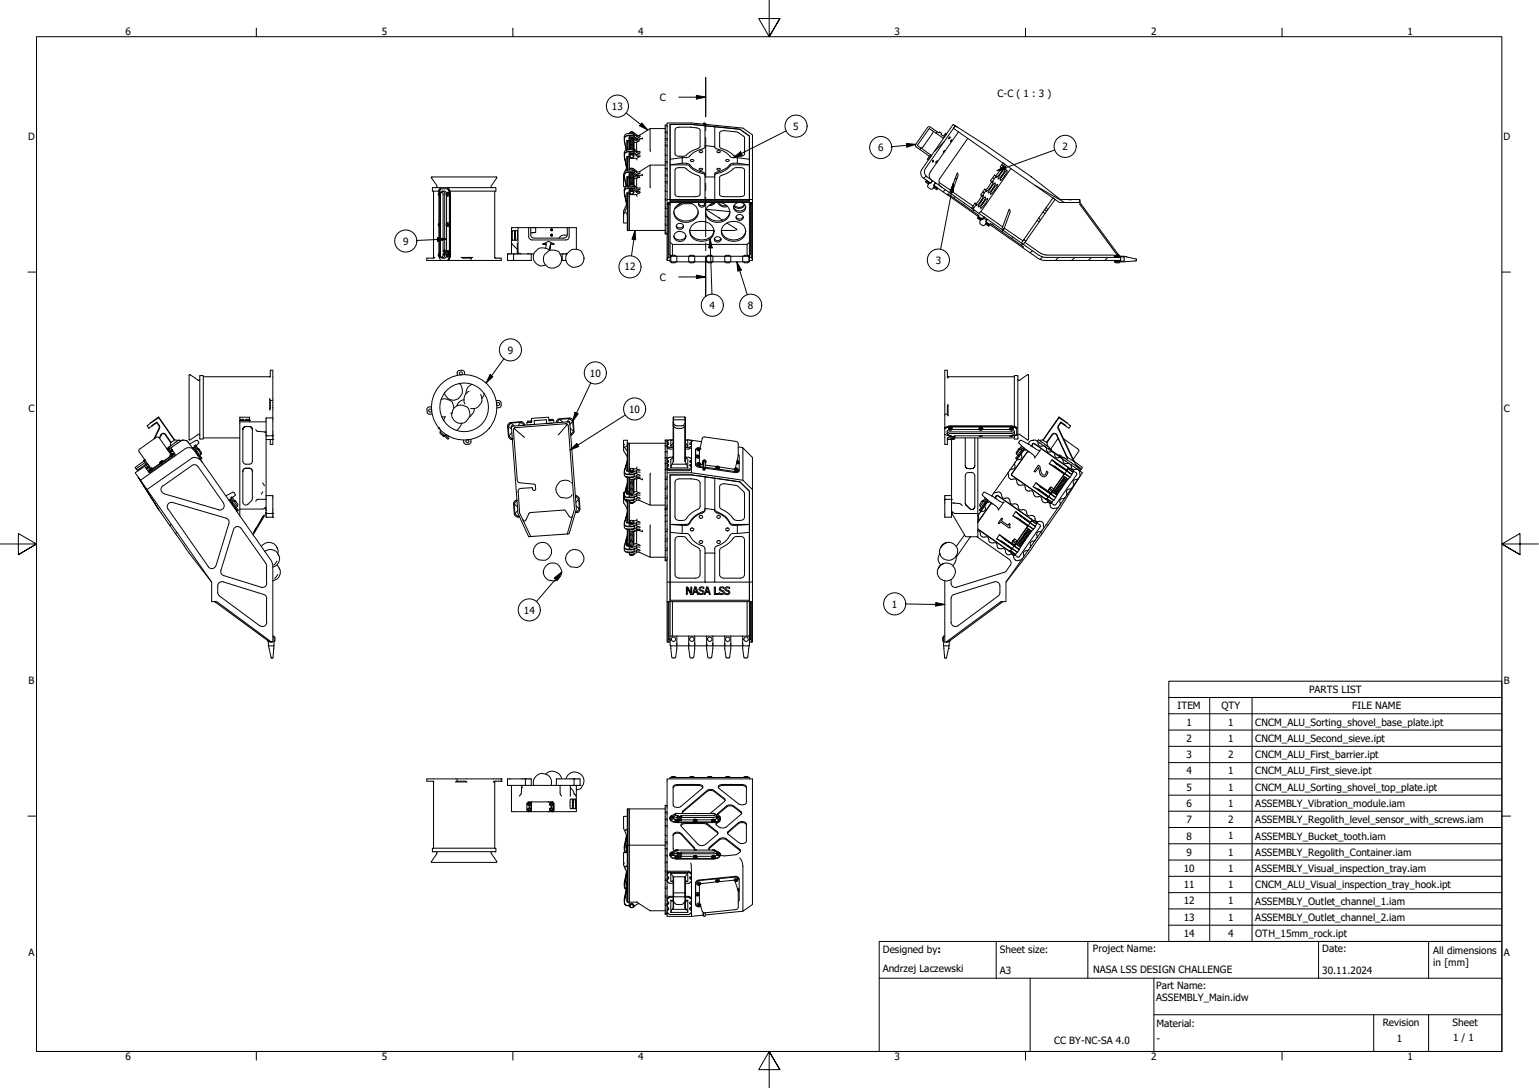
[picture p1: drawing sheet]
<svg xmlns="http://www.w3.org/2000/svg" width="420mm" height="297mm" viewBox="0 0 420 297" stroke-linecap="round" stroke-linejoin="round" font-family="sans-serif">
<defs><g id="words">
<g font-size="2.7">
<text x="34.2" y="9.6">6</text>
<text x="104.3" y="9.6">5</text>
<text x="174.2" y="9.6">4</text>
<text x="244.2" y="9.6">3</text>
<text x="314.3" y="9.6">2</text>
<text x="384.2" y="9.6">1</text>
<text x="167.1" y="30">13</text>
<text x="180.1" y="27.5">C</text>
<text x="272.4" y="26.5">C-C ( 1 : 3 )</text>
<text x="216.5" y="35.4">5</text>
<text x="7.7" y="38.1">D</text>
<text x="239.7" y="41.3">6</text>
<text x="290.1" y="41">2</text>
<text x="410.5" y="38.1">D</text>
<text x="110" y="66.9">9</text>
<text x="255.5" y="72">3</text>
<text x="170.5" y="73.8">12</text>
<text x="180.1" y="76.6">C</text>
<text x="193.7" y="84.3">4</text>
<text x="204.2" y="84.3">8</text>
<text x="138.6" y="96.6">9</text>
<text x="161" y="102.9">10</text>
<text x="7.7" y="112.4">C</text>
<text x="171.8" y="112.7">10</text>
<text x="410.6" y="112.4">C</text>
<text x="143" y="167.5">14</text>
<text x="243.5" y="165.9">1</text>
<text x="7.8" y="186.7">B</text>
<text x="357.4" y="189.2">PARTS LIST</text>
<text x="410.6" y="186.7">B</text>
<text x="321.5" y="193.7">ITEM</text>
<text x="333.4" y="193.7">QTY</text>
<text x="369.2" y="193.7">FILE NAME</text>
<text x="323.9" y="198.1">1</text>
<text x="323.9" y="202.6">2</text>
<text x="335.3" y="198.1">1</text>
<text x="335.3" y="202.6">1</text>
<text x="342.7" y="198.1">CNCM_ALU_Sorting_shovel_base_plate.ipt</text>
<text x="342.7" y="202.6">CNCM_ALU_Second_sieve.ipt</text>
<text x="323.9" y="207">3</text>
<text x="335.3" y="207">2</text>
<text x="342.7" y="207">CNCM_ALU_First_barrier.ipt</text>
<text x="323.9" y="211.4">4</text>
<text x="323.9" y="215.8">5</text>
<text x="335.3" y="211.4">1</text>
<text x="335.3" y="215.8">1</text>
<text x="342.7" y="211.4">CNCM_ALU_First_sieve.ipt</text>
<text x="342.7" y="215.9">CNCM_ALU_Sorting_shovel_top_plate.ipt</text>
<text x="323.9" y="220.3">6</text>
<text x="335.3" y="220.3">1</text>
<text x="342.7" y="220.3">ASSEMBLY_Vibration_module.iam</text>
<text x="323.9" y="224.7">7</text>
<text x="335.3" y="224.8">2</text>
<text x="342.7" y="224.8">ASSEMBLY_Regolith_level_sensor_with_screws.iam</text>
<text x="323.9" y="229.2">8</text>
<text x="323.9" y="233.6">9</text>
<text x="335.3" y="229.2">1</text>
<text x="335.3" y="233.6">1</text>
<text x="342.7" y="229.2">ASSEMBLY_Bucket_tooth.iam</text>
<text x="342.7" y="233.7">ASSEMBLY_Regolith_Container.iam</text>
<text x="323.2" y="238">10</text>
<text x="335.3" y="238">1</text>
<text x="342.7" y="238.1">ASSEMBLY_Visual_inspection_tray.iam</text>
<text x="323.2" y="242.5">11</text>
<text x="335.3" y="242.5">1</text>
<text x="342.7" y="242.6">CNCM_ALU_Visual_inspection_tray_hook.ipt</text>
<text x="323.2" y="246.9">12</text>
<text x="323.2" y="251.4">13</text>
<text x="335.3" y="246.9">1</text>
<text x="335.3" y="251.4">1</text>
<text x="342.7" y="247">ASSEMBLY_Outlet_channel_1.iam</text>
<text x="342.7" y="251.4">ASSEMBLY_Outlet_channel_2.iam</text>
<text x="323.2" y="255.8">14</text>
<text x="335.3" y="255.8">4</text>
<text x="342.7" y="255.9">OTH_15mm_rock.ipt</text>
<text x="7.7" y="260.9">A</text>
<text x="241" y="260.1">Designed by:</text>
<text x="273" y="260.1">Sheet size:</text>
<text x="298.4" y="260">Project Name:</text>
<text x="361" y="260">Date:</text>
<text x="391.3" y="260.5">All dimensions</text>
<text x="391.3" y="263.8">in [mm]</text>
<text x="410.6" y="260.9">A</text>
<text x="241" y="265.5">Andrzej Laczewski</text>
<text x="273" y="266">A3</text>
<text x="298.4" y="265.7">NASA LSS DESIGN CHALLENGE</text>
<text x="361" y="266">30.11.2024</text>
<text x="315.7" y="270.1">Part Name:</text>
<text x="315.7" y="273.4">ASSEMBLY_Main.idw</text>
<text x="315.7" y="280.3">Material:</text>
<text x="377.5" y="280">Revision</text>
<text x="396.6" y="280.1">Sheet</text>
<text x="287.8" y="284.9">CC BY-NC-SA 4.0</text>
<text x="315.7" y="284.6">-</text>
<text x="381.4" y="284.6">1</text>
<text x="396.7" y="284.3">1 / 1</text>
<text x="34.2" y="289.4">6</text>
<text x="104.3" y="289.4">5</text>
<text x="174.2" y="289.4">4</text>
<text x="244.2" y="289.4">3</text>
<text x="314.3" y="289.4">2</text>
<text x="384.2" y="289.4">1</text>
</g>
</g></defs>
<!-- layer: Hatch (ISO) -->
<g fill="none" stroke="#000" stroke-width=".27">
<path d="M255.9 36l-.4 .4M257.9 38.5l-2.8 2.8M260.8 34.4l.5 .3M251.5 40.4l-.4 .4M252.9 48.1l-.7 .6M254.1 42.3l-.4 .4M255.1 50.7l-.3 .7M255.5 50l-.4 .3M258.1 51.8l-.6 .6M260.7 53.6l-.4 .4M261.4 48.6l-.7 .3M263.3 55.5l-.3 .4"/>
<path d="M265.5 56.4l.4 .4M266 57.3l-.4 .4M268.3 52.4l.4 .4M268.6 59.5l.7 .7M268.7 59.2l-.7 .6M271.1 48.5l.3 .3M273.5 45l.4 .4M282.6 50.6l8 4.7M283.7 59.5l.3 .6M285.7 56.6l.3 .7M271.3 61l-.3 .4M273.9 62.9l-.3 .3"/>
<path d="M274.3 62.1l-.5 .7M276.5 64.8l-.3 .3M279.2 66.6l-.4 .4M279.8 65.6l.2 .3M281.9 68.4l-.7 .6M284.6 70.2l-.6 .6M289 70.3l-.8 .8M293.4 70.3l-.8 .8M297.9 70.3l-.8 .8M302.5 70.3l-.9 .8M304.4 70l.1 .3M305.1 71.1l.1 .3"/>
</g>
<!-- layer: Visible (ISO) -->
<g fill="none" stroke="#000" stroke-width=".27">
<path d="M170.4 37.8l.5 3.2M170.4 38.4l.6 2.5M171.1 38.3l.2 .3M171.3 38.5v2.4M171.3 38.5h.5M171.8 38.3h-.7v2.6M171.8 36.5l.5-.4a1.57 1.57 0 0 1 1.5 .7M171.8 37.9a1 1 0 0 1 1.7 .1M171.8 38.8h.1M172.3 37.1l-.4 .1-.1 .3v3.3M172.7 37.6v.2M172.7 37.6l1.5 .6 1.1-.5"/>
<path d="M172.7 37.6a.58 .58 0 0 0-.7 .1 .58 .58 0 0 0-.2 .6M172.7 36.5l1.1 .7M172.7 36.5h.1M172.9 36.2a.6 .6 0 0 0-1 0M173 37.1l-.5-.2a1.98 1.98 0 0 0-1.9 .4l-.2 .5M173 38.1l1 .4h.6M173 39.8a.61 .61 0 0 0-.6-.6 .61 .61 0 0 0-.6 .7M173 39.5a.61 .61 0 0 0-.6-.6 .61 .61 0 0 0-.6 .8M173 39.4a.61 .61 0 0 0-.6-.7 .61 .61 0 0 0-.6 .8M173 39.1a.61 .61 0 0 0-.6-.6 .61 .61 0 0 0-.6 .7M173 38.9a.61 .61 0 0 0-.6-.6 .61 .61 0 0 0-.6 .7M173 38.7a.61 .61 0 0 0-.6-.7 .61 .61 0 0 0-.6 .8"/>
<path d="M173 38.4a.61 .61 0 0 0-.6-.6 .61 .61 0 0 0-.6 .7M173 38.8h.8M173.2 37.3v-.5l-.4-.3h-1.7l-.5 .3-.2 1M173.2 37.3a2.37 2.37 0 0 0-2.1-.2l-.2 .1a1.14 1.14 0 0 0-.4 1.3M173.2 37.3l.6 .5M173.8 37.2l.4 .2 .6-.1-.9 .5M173.8 36.8l.4 .2 .6-.1M173.8 37.8l.4 .2 .6-.2M173.8 36.8v.4M173.8 37.8v.2M173.8 38.8v2.8M174.3 38.5l-.5 .3"/>
<path d="M175.5 37.8l-.2-.1 .2 .3M177.5 35.1l-3 1.9M181.6 35.1h-4.1v6.3M181.6 37.8h.5M181.6 36h.5M181.6 39.6h.5M182.1 34.3v.4M182.1 36.1v.4M182.1 38v.3M182.1 39.7v.4M182.1 34.1h-.5v29.8h.5M182.9 34v21.9"/>
<path d="M182.9 34h5.8l13.3 1.3 2.6 1.8M182.9 34h5.8l3.8 .3M182.9 34v9.5M184.3 35.2l.4-.4a12.3 12.3 0 0 1 5.4 .1l.8 .3 .2 .3v4.5l-.2 .3a10.7 10.7 0 0 0-3.9 2.3l-1.9 .1-.8-.5zM192 33.7v.2l.5 .1M192.2 33.6h.3v.2h-.3l-.2-.1zM192.5 39.7l-.2 .7a7.4 7.4 0 0 0-4.1 2.4l-.6 .2h-1.4M192.5 34.3l2.6 .3v5.5l-2.6-.4zM192.5 33.7v.3M195.1 34.6l6.9 .7 2.6 1.8M196.5 36.1l.3-.3 .7-.1 3.6 .3 2.2 1.5v4.5l-.5 .5a2.62 2.62 0 0 1-3.1-.6l-3.2-1.7zM204.6 37.1v18.8"/>
<path d="M204.6 37.1v6.4M253.2 34.8l.6-.2 2.5 1.7 .2-.3 .5 .4-.1 .3 .7 .5 .6-.8 .2 .2-.8 1.2-3.9-2.7-3.3 4.6 3.9 2.8-.9 1.2-.2-.2 .5-.8-3.6-2.6-.2-.3 .1-.4zM254.8 35.9l-2.9 4.3-.4 .3M259 37.8h.1M259.3 37.5l-.3 .4zM259.3 37.5l-.3 .3zM259.3 37.5h.1M259.5 38.7h.1M259.7 38.4l.1-.1-.3 .4zM259.7 38.3l.1-.1-.3 .5zM259.8 38.2v.1M260.2 34l.6 .3-8.1 11.7a1.71 1.71 0 0 0 .4 2.3l1.5 1-.5 .7-2-1.4-.6-.7a1.48 1.48 0 0 1 .2-1.6z"/>
<path d="M260.8 34.3l8.6 5.5 12.2 8.5 7.9 6.2h5l.3 .5-.3 .3h-5.3l-28.9-20.3zM261.7 36l-7.7 10.9a1.54 1.54 0 0 0 .3 2.2M264.2 37.8l-7.6 10.9a1.71 1.71 0 0 0 .5 2.4M117.8 48.6l1.5 2.1M117.8 48.3v.3M117.9 48.4h.1M118 48.3h-.1M118 48.3h17.5M118.2 51.2h17.1M118.2 51.2l-.2 1 2-.1M118.4 52.2v18.1M119.3 50.7v.3l-.3 .2"/>
<path d="M119.8 52.8h.3M119.8 53.4v7.5M120 53.1l.1 .2M120 52.8l-.2 .3M120.1 52.7h.1M120.1 52.7v.1M120.1 53.2l-.1 .1M120.3 51.5l-.2 .5M120.3 52.5a.52 .52 0 0 0-.7 .4 .52 .52 0 0 0 .5 .6M120.4 51.5l-.5 1.1M120.5 52.2a.65 .65 0 0 1 .7 .2 .65 .65 0 0 1 .2 .6v15.2l-.4 .4v-15.6l-.4-.5-.5 .5v-.3zM120.8 52.2h.7l.4 .5"/>
<path d="M121.9 52.8h.3M121.9 53.4v7.5M122 53.1l.2 .2M122.1 52.8l-.2 .3M122.2 51.5l.5 1.1v17.5l-.5 1M122.2 52.7h.1M122.2 52.7l.1 .5M122.3 51.5l.5 1.1v17.5l-.5 1M122.3 53.2v.1M122.3 53.2l-.3 .1M122.4 51.5l.4 .7 .2 .8v16.6l-.2 .9-.4 .6M122.4 52.9h.1"/>
<path d="M134.1 50.7v.3l.3 .2M135.1 52.2v18.1M135.2 51.2l.2 1h-12.5l-.3-.7h-2.6l-.4 .7M135.5 48.4h.1M135.6 48.3v.3M135.6 48.6l-1.4 2.1M170.2 49.1h.1M170.2 48.6v2.4h.7M170.2 58.5v2.4h1.1M170.4 47.2l-.2 1.4M170.4 42.1l.7 3.6-.7-2.9M170.4 47.7l.5 3.2"/>
<path d="M170.4 48.3l.6 2.6M170.4 52.1l.7 3.6-.7-2.9M170.4 48.2l-.2 .4M170.8 58l.5 .7M171 45.6l.2 .9M171 55.6l.3 1.3M171.1 45.8l-.5 .9M171.1 55.7l-.2 .4a3.6 3.6 0 0 0-.7 2.4M171.1 42.7l.2 .3M171.1 52.6l.2 .3M171.1 48.2l.2 .3M171.2 56.6l-1 1.9"/>
<path d="M171.3 50.8v-2.3v2.3M171.3 43v3.5M171.3 43v3.4M171.3 52.9v10M171.3 48.5h.1M171.3 42.9h.5M171.3 48.5h.5M171.3 52.9h.5M171.8 42.7h-.7v3M171.8 40.9l.5-.4a1.81 1.81 0 0 1 1.7 .8h.8M171.8 42.3l.1-.3 .4-.2a1.57 1.57 0 0 1 1.5 .7M171.8 42.3v.9h2l1-.5-1-.2"/>
<path d="M171.8 43.2v3.2l.2-.3h1l.8 .6M171.8 47.8a1.07 1.07 0 0 1 1.7 .1M171.8 50.8l.5-.3a1.81 1.81 0 0 1 1.7 .8l.8-.1M171.8 52.2l.5-.4a1.57 1.57 0 0 1 1.5 .7M171.8 52.2v.9h2l1-.5-.6 .1-.4-.2M171.8 48.2h-.7v2.6M171.8 52.6h-.7v3.1M171.8 53.1v9.8h9.8M171.8 48.8h.1M171.8 42.7a.61 .61 0 0 1 .6-.7 .61 .61 0 0 1 .6 .7M171.8 52.6a.6 .6 0 0 1 .6-.7 .6 .6 0 0 1 .6 .7M172 40.6l-.4 .3"/>
<path d="M172 40.6l.2-.2 .8 .2M172 50.5l-.4 .3M172 50.5l.5-.2 .5 .2M172.3 41.5l-.4 .1-.1 .7M172.3 47l-.5 .4v3.3M172.3 51.4l-.4 .1-.1 .7M172.7 47.5v.3M172.7 47.5l1.4 .6h.5l.7-.4M172.7 47.5a.62 .62 0 0 0-.9 .7M172.7 40.9l1.1 .7M172.7 40.9h.1M172.7 46.5l1.1 .6"/>
<path d="M172.7 50.8l1.1 .7M172.7 46.5h.1M172.7 50.8h.1M172.9 46.1l-.2-.1a.55 .55 0 0 0-.8 .2M173 41.5l-1.9-.1-.5 .3-.2 .4M173 40.5a.61 .61 0 0 0-.6-.6 .61 .61 0 0 0-.6 .7M173 40.2a.61 .61 0 0 0-.6-.6 .61 .61 0 0 0-.6 .8M173 40.1a.61 .61 0 0 0-.6-.7 .61 .61 0 0 0-.6 .7M173 48.1l1 .3h.6M173 50.4a.61 .61 0 0 0-.6-.6 .61 .61 0 0 0-.6 .7M173 50.2a.61 .61 0 0 0-.6-.6 .61 .61 0 0 0-.6 .7M173 50a.61 .61 0 0 0-.6-.7 .61 .61 0 0 0-.6 .8"/>
<path d="M173 49.8a.61 .61 0 0 0-.6-.7 .61 .61 0 0 0-.6 .7M173 49.5a.61 .61 0 0 0-.6-.6 .61 .61 0 0 0-.6 .7M173 49.3a.61 .61 0 0 0-.6-.7 .61 .61 0 0 0-.6 .8M173 49.1a.61 .61 0 0 0-.6-.7 .61 .61 0 0 0-.6 .8M173 48.8a.61 .61 0 0 0-.6-.6 .61 .61 0 0 0-.6 .7M173 48.6a.61 .61 0 0 0-.6-.6 .61 .61 0 0 0-.6 .7M173 48.4a.61 .61 0 0 0-.6-.7 .61 .61 0 0 0-.6 .8M173 47.1l-.5-.2a2.38 2.38 0 0 0-1.9 .3l-.2 .5M173 51.5l-.5-.2a2.38 2.38 0 0 0-1.9 .3l-.2 .5M173 48.8h.8M173.1 40.6a.64 .64 0 0 0-.7-.5 .64 .64 0 0 0-.6 .6M173.1 50.5a.66 .66 0 0 0-.7-.4 .66 .66 0 0 0-.6 .6"/>
<path d="M173.2 41.6a.55 .55 0 0 0-.1-.5 .55 .55 0 0 0-.6-.2 2.38 2.38 0 0 0-1.9 .3l-.2 .9M173.2 41.6a2.37 2.37 0 0 0-2.1-.1l-.5 .5-.1 .8M173.2 47.2l-2.1-.2-.5 .5-.1 .9M173.2 47.2l-.2-.6a2.12 2.12 0 0 0-1.9-.1l-.2 .1a.95 .95 0 0 0-.5 1.1M173.2 51.6v-.4l-.4-.4h-1.7l-.5 .4-.2 .9M173.2 41.6l.6 .5M173.2 47.2l.6 .5M173.8 41.6l1 .1-.9 .5M173.8 42.1l1 .2M173.8 43.2l.1 .5M173.8 47.1l.4 .3 .6-.2-.9 .5M173.8 51.5l.4 .2 .6-.1-.9 .6"/>
<path d="M173.8 52.1l-1.1-.7a2.23 2.23 0 0 0-2 .3l-.2 1.1M173.8 52.1l.4 .2 .6-.1M173.8 46.7l.4 .3 .6-.2M173.8 47.7l.4 .2 .6-.1M173.8 53.1l.1 .5M173.8 42.1v.4M173.8 46.7v.4M173.8 47.7v.3M173.8 48.8v2.7M173.8 52.1v.4M174.3 48.4l-.5 .4M175.5 47.7h-.2l.2 .2"/>
<path d="M177.5 45.1v6.2M181.6 45.1h-4.1l-3 1.8M181.6 42.4h.5M181.6 47.7h.5M181.6 44.1h.5M181.6 46h.5M181.6 49.6h.5M181.6 52.3h.5M181.6 54.6h.5M181.6 56.9h.5M181.6 59.2h.5M182.1 55.9v-22.3h6.7l14 1.4 2.6 1.8v19.1"/>
<path d="M182.1 44.2v.4M182.1 46.1v.4M182.1 47.9v.3M182.1 49.7v.4M182.1 54.5h23.3M182.4 55.3v15l-.3 .6v-15zM182.4 55.3h.2M182.9 55.9l-.3-.6v14l.7 .7M182.9 54.8h21.7v.2h-21.7zM182.9 43.5l3.3-.5v1.6l-3.3 .4zM182.9 55.9v15.6h5.1M182.9 55.3h21.7"/>
<path d="M184 57.8a3.5 3.5 0 0 0 3 2.6 3.5 3.5 0 0 0 3.5-2.1l.1-.5M184.2 56.9h.1M184.5 46l.2-.1a2.62 2.62 0 0 1 3.1 .6l1.2 .8 1.8 .7 .3 .4v4.9l-1.2 .4-4.8-.1a.68 .68 0 0 1-.8-.6v-6.6zM185.5 55.7h.1M186 55.5l-1.2 .6M186.2 44.6l1.7 .1a8.1 8.1 0 0 0 4.4 2.5l.2 1.1M186.7 55.3a2.7 2.7 0 0 0-2.7 2.7 2.7 2.7 0 0 0 2.6 2.7 3.1 3.1 0 0 0 4-3.2 3.3 3.3 0 0 0-2.7-2.2M186.8 55.3h.1M188.5 43.7l.3-.2 .6 .2a.49 .49 0 0 1-.5 .4 .49 .49 0 0 1-.4-.4zM188.9 55.6l-2.5 .1-2.2 1.2M190.9 46.1h.9a.49 .49 0 0 1-.4 .4 .49 .49 0 0 1-.5-.4zM190.9 55.3a.82 .82 0 0 0 .7 1.3 .82 .82 0 0 0 .7-1.3"/>
<path d="M191 41.2l.8 .1a.49 .49 0 0 1-.4 .4 .49 .49 0 0 1-.5-.4zM192.2 55.3l.3 .3-.2 .3a1 1 0 0 1-1.6-.3M192.5 47.9l-.2-.4a7.2 7.2 0 0 1-4.4-2.4l-5-.1v9.5M192.5 54.5v-6.2h2.6v6.2M192.7 57.2l4.6 2.9M192.8 57.1l6.5 .7a3.5 3.5 0 0 1-3.1 2.6 3.5 3.5 0 0 1-3.5-2.1l-.1-.5M194.9 55.4l-1 .4M195.1 40.1l.2 .3a7.4 7.4 0 0 1 4.1 2.4l.5 .2h1.4M195.1 47.9l.2-.4a7.2 7.2 0 0 0 4.3-2.4l5-.1v9.5M195.2 55.4l-.5 .5-1.2 .2M195.3 55.3a2.65 2.65 0 0 0-2.5 1.7 2.65 2.65 0 0 0 .7 2.9 3.5 3.5 0 0 0 5.8-1.9 2.88 2.88 0 0 0-2.8-2.7M195.7 41.3l.4-.2 .6 .2a.49 .49 0 0 1-.5 .4 .49 .49 0 0 1-.5-.4z"/>
<path d="M195.7 46.1h1a.49 .49 0 0 1-.5 .4 .49 .49 0 0 1-.5-.4zM196 55.3l.8 .9a1.77 1.77 0 0 0 1.8 .1M196.1 55.3l.2 .3a1.89 1.89 0 0 0 2.1 .5M196.2 59.4l.2 .1M196.6 48.1a11.6 11.6 0 0 0 4-2.3h1.8l.8 .4 .1 6.8a.85 .85 0 0 1-1.2 .7l-4.9-.1a.66 .66 0 0 1-.7-.6zM198.1 43.7l.4-.2 .6 .2a.49 .49 0 0 1-.5 .4 .49 .49 0 0 1-.5-.4zM200.3 56.4a1.76 1.76 0 0 0 1.6 1.2 1.76 1.76 0 0 0 1.7-1.2M201 59.2a1.03 1.03 0 0 0 .9 .6 1.03 1.03 0 0 0 1-.6M201 59a1.01 1.01 0 0 1 1.2-.5 1.01 1.01 0 0 1 .7 1.1 1 1 0 0 1-1.2 .6 1 1 0 0 1-.7-1.2zM201.3 44.6l-1.7 .1a8.1 8.1 0 0 1-4.3 2.5l-.2 1.1M201.3 43l3.3 .5v1.5l-3.3-.4zM201.5 55.3a1.39 1.39 0 0 0-1.2 1.7 1.39 1.39 0 0 0 1.9 1 1.34 1.34 0 0 0 1.4-1.3 1.34 1.34 0 0 0-1.2-1.4"/>
<path d="M203.2 55.7a1.68 1.68 0 0 1-2.8 .4M203.3 55.8a1.69 1.69 0 0 1-3 .5M204.9 55.3h.2M205.1 55.3l.3 .6v15l-.3-.6zM252.7 49.6l.7 .6M252.7 49.6l.2-.2 .7 .6M253 49.2l1.1 .8 .5-.7 .8 .6-.5 .7 1.1 .8-.1 .1-.8-.6-.5 .7-.5 .1-.8-.6-.1-.4 .5-.7-.8-.6zM253.5 50.2h-.1M253.7 50l-.2 .2M254.6 44.2h.1M254.7 43.9l.1-.1-.2 .4zM254.8 43.9l.1-.1-.3 .4z"/>
<path d="M254.8 43.7v.1M254.9 51.1v.2M255 51.2l.1-.2 .8 .5M255 51.3l.7 .4M255.4 49.9l13.3 9.4-.4 .6-1.2-.8 .2-.2-8.5-6-.2 .3-3.7-2.6zM255.5 44.4h.1M255.6 44.2l.2-.2-.3 .4zM255.7 44.1l.1-.1-.3 .4zM255.8 51.8h-.2M255.8 44h.1M255.9 51.5l-.1 .2M256.4 49.8l3.2 2.2"/>
<path d="M257.6 41.6h.1M257.7 41.3l.2-.1-.3 .4zM257.8 41.1l-.2 .5zM257.9 41.1v.1M258.6 53.2l8.5 5.9M260 52.3l5.6 3.9M261.4 47.2l.2 .7-1.8 5-.5-.2zM266.2 55.4l.4 .3-1 1.4-.4-.3zM266.9 59.5l.7 .6M267 59.4l-.1 .1M267.1 59.4l.7 .5M267.1 59.2l1.2 .7 .4-.6 .9 .6-.5 .6 1 1-.9-.6-.4 .6-.4 .1-.9-.5v-.5l.4-.7-.9-.5z"/>
<path d="M267.8 57.8l5.9 4.2M267.8 59.9l-.1 .2M268 53.5l-1.6 2.2M268.2 53.5l.2-.2a4.3 4.3 0 0 1-1.9 2.8l.1-.4M268.2 54.4l.7-.6a1.96 1.96 0 0 1-.9 1.9l-.9 .8 .2-.6zM268.4 54.3l-1 1.4M268.9 51.6l.3 .3-1 1.6-.5-.2zM268.9 54.7l-.9 1.4M269 54.5l.6-.3a4.3 4.3 0 0 1-1.9 2.7 4.5 4.5 0 0 1 1.3-2.4zM269.6 59.9l14.1 9.8 1.1 .5 21.1 .1v.8l-21.4-.1-1.1-.5-4.2-2.9 .2-.2-9-6.4-.2 .3-1.1-.8zM270.7 49.6l-.8 1.4-.8 .8M270.8 49.7l.3-.2a4.3 4.3 0 0 1-1.9 2.7v-.3"/>
<path d="M270.9 50.6l.8-.6v.4l-.9 1.5-1 .8 .3-1zM271 50.5l-.9 1.4M271.5 47.8l.5 .3-1.2 1.6-.4-.3zM271.6 50.9l-1 1.3M272 50.5l.3-.2a4.8 4.8 0 0 1-1.9 2.8l.6-1.4zM273.4 45.8l-.9 1.4-.7 .8M273.5 45.9l.3-.2a4.8 4.8 0 0 1-1.9 2.7l.1-.3M273.7 46.7l-1 1.4M273.8 44.5l.5 .3-.8 1.1-.5-.3zM274.1 46.3l.3-.1-.3 .7a3 3 0 0 1-1.6 1.9l.5-1.3zM274.3 47l-1 1.4M274.6 46.7l.4-.1-.3 .8a3.7 3.7 0 0 1-1.7 1.9l.6-1.4z"/>
<path d="M275.5 57.1l.3 .4-.1 .5-1.8 4.9-.4-.3zM276 46l-8.2 11.8-.5 .4M284.7 57.9l.6 .4-1.6 2.3-.6-.4zM285.2 57.3l-.5 .6M285.8 57.6l-.5 .7M287.5 54l.5 .5-2.2 3.1-.6-.3zM291.8 54.5h.3M292.1 54.5h.3M292.6 54.5h-.2M294.5 54.5h.3v.3M294.8 55v.9l10.2 13.7 .2-.3-10.4-14M118.4 70.3h.3a1.12 1.12 0 0 1-1.4 .2h-.8v.6h3.9"/>
<path d="M118.4 70.3l-.2 .2M119.8 61.1h.3M119.8 61.8v7.5M119.9 70.1l.5 1M120 70h.1M120 61.6h.1M120 69.8l.1 .1M120 61.4l.1 .2M120 69.5v.3h-.2M120 61.1l-.2 .3M120.1 69.3v.2h-.3M120.1 61v.1"/>
<path d="M120.1 69.6l.2 .5 .3 .1 .3-.3 .1-.6 .2 .3h.2a.66 .66 0 0 1-.6 .9 .66 .66 0 0 1-.7-.9zM120.1 69.6v-16.6v16.6M120.1 69.1a.52 .52 0 0 0-.5 .6 .52 .52 0 0 0 .7 .5M120.1 60.8a.51 .51 0 0 0-.5 .5 .51 .51 0 0 0 .5 .5M120.1 69.9l-.1 .1M120.1 61.6h-.1M120.4 71.1h1.9M121.3 68.8h1.1zM121.3 69.1h1.1M121.4 68.2l-.2 .2v1.1l.2 .1M121.9 70l-.4 .5h-.7M121.9 61.1h.3"/>
<path d="M121.9 61.7v6.7M122 69.5l.4 .1-.1 .3M122 61.6h.1M122 70h.1M122 61.4l.2 .2M122 69.8l.2 .1M122.1 61.1l-.2 .3M122.1 69.5l-.1 .3h-.1M122.2 61l.1 .5M122.3 69.9h.1M122.3 61.5v.1M122.3 61.5l-.3 .1"/>
<path d="M122.3 69.9l-.3 .1M122.4 68.5l.2 .2-.2 .1zM122.4 69.1l.2 .1-.2 .3zM122.4 61.3h.1M122.4 69.6h.1M122.4 68.4h-1l-.1 .2 .1 .9h1M122.4 68.8v.3M122.4 69.1h-1.1M122.6 69.3a.5 .5 0 0 1 0 .7 .5 .5 0 0 1-.8-.1v-.4M125.9 70.3h3.1l-.3 .2h-2.3zM128.6 70.5v.6M135.1 70.3l.1 .2"/>
<path d="M135.2 70.5h1.6v.6h-14.5M138.6 69.3h.1M138.6 69.3v1.8h6.4v-1.8M138.6 69.3h7.1M139.6 62.2h4.7M139.6 62.2h.1M139.6 62.2v7.1M139.7 63h.7v2.6l-.7-.1zM139.8 66.4l.1 .4 1.3 1.3M139.9 63v2.6M140.2 69.3h.1M140.2 71.1h.1"/>
<path d="M140.2 69.3v1.8M140.6 63h.7l-.1 2.6h-.6zM140.8 63v2.6M141.2 66.4v2.9M141.4 62.2v7.1l.1-.2 .8 .2M144.1 69.3h.2M144.3 62.2h1.9v1.3h-.8M144.3 62.2l.1 2.7 .3 .4 .5 .2h9.6l.5-.4 .1-.5v-2.4M144.9 63.5h.5M144.9 62.2v2.2l.3 .4 .6 .2 8.4-.1 .6-.5 .1-2.2h.5M145.4 63.5h.1M145.4 62.2h.1"/>
<path d="M146.2 62.2h8.7M148.3 66.6l.9 .1h-1.1l1.7-.8 1.5 .8h-1M149.2 66.7l-.2 1.1M150 68.4a2.55 2.55 0 0 0-3.4-.1 2.55 2.55 0 0 0-.6 3.3 2.26 2.26 0 0 0 3 .8M150.3 66.6l-.2 1.8 .2-1.7M150.4 64.1l.3-.1v.4h-.3zM150.4 62.7l.2-.2 .1 .4h-.2zM150.4 64.1h.3v.3h-.2zM150.6 62.5l.2 .2-.1 .3h-.1M150.6 63.9l.2 .2-.1 .3h-.1M151.2 66.6l-.9 .1M152.8 69.3h2"/>
<path d="M153.3 71.1h1.2M153.5 69.3v1.8M154.5 69.3h.2M154.5 69.3h.1M154.8 64.2a1.88 1.88 0 0 0-2.2 .8M154.9 69.2a2.47 2.47 0 0 1 3.6-.7 2.47 2.47 0 0 1 .3 3.6 2.45 2.45 0 0 1-3.4 .5 2.45 2.45 0 0 1-.5-3.4zM155.4 62.2h2v5.9M171.8 62.8l-.5 .1M181.6 63.7h.5M181.6 61.5h.5M182.1 70.9v.2h.8M182.4 70.3h.5"/>
<path d="M182.9 70h1.9v1.5M182.9 66.2l.7 .5M183.3 70l-.2 1.4 .2 .3h.9l.3-.2M183.3 69.9v.1M183.6 69.7h.1M183.6 66.7v3M183.6 66.7h20.4M184 64.4a1.76 1.76 0 0 0 1.6 1.1 1.76 1.76 0 0 0 1.7-1.1M184.3 63.7a1.65 1.65 0 0 1 1.9-.4 1.65 1.65 0 0 1 1 1.6 1.69 1.69 0 0 1-1.8 1 1.69 1.69 0 0 1-1.4-1.5zM184.5 69.9l-.3-.2h-.7l-.2 .2M184.7 61.6a1.08 1.08 0 0 0 1.9 0M184.8 70h3.2"/>
<path d="M184.8 61.3a.92 .92 0 0 1 1.5-.2 .92 .92 0 0 1-.2 1.4 .91 .91 0 0 1-1.2-.1 .91 .91 0 0 1-.1-1.1zM188 71.5h1.7M188 70h1.7M188 70v1.5M188.3 63a3.5 3.5 0 0 0 6 1.4l.6-1.4M188.3 71.5l.2 .2M188.3 62.9h6.6M188.5 69.7h.8l.2 .2M188.5 69.7l-.2 .2M188.8 61.6a3.6 3.6 0 0 1 6.1 1.1 3 3 0 0 1-4 3.1 2.62 2.62 0 0 1-2.3-1.4 2.62 2.62 0 0 1 .2-2.8zM189.4 69.9v.1M189.4 71.5v.1"/>
<path d="M189.5 71.5l-.2 .2h-.8M189.7 70v1.5M189.7 70h3.2M189.7 71.5h3.2M192.9 71.5h1.7M192.9 70h1.7M192.9 70v1.5M193.2 69.9l.2-.2h.8l.2 .2M193.2 71.5l.2 .2h.8l.2-.2M194.6 70v1.5M194.6 70h3.3M194.6 71.5h3.3"/>
<path d="M195.1 65.1l.1 .3a1 1 0 0 0 1.6-.3M195.1 64.9a.84 .84 0 0 1 1.3-.2 .84 .84 0 0 1-.1 1.3l-.6 .1a.73 .73 0 0 1-.6-1.2zM197 63a3.5 3.5 0 0 0 5.9 1.4l.6-.9 .1-.5M197.5 61.6a3.7 3.7 0 0 1 5.8 .6 2.76 2.76 0 0 1-3 3.7 2.77 2.77 0 0 1-2.8-1.2 2.77 2.77 0 0 1 0-3.1zM197.9 71.5h4.9M197.9 70h1.6M197.9 70v1.5M198.1 71.5l.2 .2M198.1 69.9v.1M198.1 71.5v.1M198.3 69.7l-.2 .2M198.3 69.7h.8"/>
<path d="M198.3 71.7h.8M198.4 60.9l2.8 1.7-.1 .1-.9 .2h-3.2M199 69.7l.3 .2M199.3 71.5l-.3 .2M199.5 70v1.5M199.5 70h3.3M202.8 70h1.5M202.8 71.5h1.5M202.8 70v1.5M203.1 69.9l.2-.2h.8l.2 .2M203.1 69.9v.1M203.1 71.5v.1"/>
<path d="M204 69.7h.1M204 66.7v3M204.3 70l.6-.7v-14l-.3 .6v15.6h-.3M204.3 71.5l-.2 .2h-.8l-.2-.2M204.3 70l.2 .1v1.3l-.2 .1M204.3 69.9v.1M204.3 70h.3M204.6 70.3h.5M204.6 66.2l-.6 .5M205.4 70.9v.2h-.8M267.8 60.1l-.2 .1M269.2 60.9v.3l.8 .5"/>
<path d="M269.3 60.9l.8 .6M270.1 61.5l-.2 .2M270.2 61.3l9 6.3M274.2 62.3l5.1 3.5M279.5 65.4l.6 .4-.7 .9-.5-.4zM279.8 66.2l4.6 3.1 1.2 .3M283.1 60.2l-3.6 5.2M283.7 60.6l-3.6 5.2M285.6 69.6h18.6v.4a14.5 14.5 0 0 1 5.9 .7M304.5 71.5l.2 .2h.8l.2-.2M305 69.6h.4M305.2 69.3l.2 .3"/>
<path d="M305.4 69.6l.1 .1M305.5 69.7l.2 .2M305.5 69.7h-.8l-.2 .2M305.7 70h.1M305.7 69.9v.1M306.9 71l-.1-.8-2.6-.2v.3h1.7v.8M307 70.9l-.4 .4-2.4 .2v-.4h1.7M310.1 70.7l.2 .4M310.3 71.1l-.2 .1-3.2 .3h-2.7M41.1 115.4l-1 .9 .5 .7 .9-.7M41.1 115.4l2.2-1.4 4.3 6.2M42.8 115.2v.2l-1.3 .9"/>
<path d="M42.8 115.4l.6 .8M43.3 114v-.2l-2.2 1.6M43.3 113.8l4.4 6.3M43.4 116.2v.7l-1.4 2.9M43.5 116.1l.1 .8M43.5 116.1l-.7-.9-1.3 1.1M43.6 119.7l.5-1.1 .7-.2 1.9 2.4M43.6 117l-1.4 2.7M43.9 118.8l-.4 .8M45.1 118.7l1.5 2.2M45.3 118.6l-.8-.3-.6 .4M51.6 120h.1"/>
<path d="M51.7 102.4l-.1 17.5M51.7 102.3v.1M51.9 102.3l2.1 1.4M51.9 102.3l-.2 .1M54 118.6h.4l.1 .3M54 118.7l-2.1 1.4M54.5 102.7l1-.2v17.4l-1-.2M54.5 102.7v17M54.5 103.5l-.1 .3h-.4M55.5 102.9h18.2M55.5 119.6h10M65.5 114.8h.1"/>
<path d="M65.5 114.8h2.6M65.5 115.2h7.1M66.3 117.3v8.6a.87 .87 0 0 0 .8 .8h1a.76 .76 0 0 0 .8-.8v-8.6M66.4 114.8h-.8v-.3h.2a.48 .48 0 0 1 .7 .3M66.5 116.7l.6-.3a.87 .87 0 0 0-.8 .9zM67.1 114.8a.55 .55 0 0 1 .8-.3l.1 .3h-.9M68.1 116.4a.76 .76 0 0 1 .8 .9 .76 .76 0 0 0-.8-.9zM68.1 116.4h-1h1M68.1 114.8h.1M68.1 115.2v-1.3h-2.6v25.1M69.8 117.3l.5 .5 2.3 .2M72.6 118v.2"/>
<path d="M72.6 119h.1M72.6 119h1.9M73.7 108.9v3zM73.8 102.7v-1.6h.7v18.9M73.8 102.7l-.1 .2M73.8 109.3h.7M74.5 119h.1M74.5 114.1h-1.9v27.1h1.9M116.6 111.9v.6M116.6 112.5l.5 .5h.9M117.1 111.1l-.4 .3-.2 .4M117.8 111l-.6 .1"/>
<path d="M117.8 112a.41 .41 0 0 0-.6-.2 .41 .41 0 0 0 0 .7 .41 .41 0 0 0 .7-.4M119.7 116.8v.1M119.7 116.8h.1M119.7 116.9l.6 .5M120.4 109.1a3.1 3.1 0 0 1 3.1 .8l.4 1.6M120.4 117.5l-.3 .4M120.5 113.7l1 .1M121 119l.4-.1-.2 .3zM121.5 118.8l1.1 .9-.3 .2-1-.9M121.6 113.7l-.5 1.2M121.7 118.6l-.3 .3-1.3-1v.4l.9 .7M121.9 118.7l.5 .5"/>
<path d="M122.5 119.2h-.1M122.6 119.1v.1M123.4 112.8l-.3 .1M123.4 112.6l-.1 .2M124 111.3a2.64 2.64 0 0 1 4 .6 2.46 2.46 0 0 1-1.9 3.6 2.46 2.46 0 0 1-2.6-3.1zM124.8 101.8v.7M125.3 104.7a2.49 2.49 0 0 1 0 3.9 2.49 2.49 0 0 1-3.8-.9l-.2-.5M125.9 102.3a.41 .41 0 0 0 .2-.6 .41 .41 0 0 0-.6 0 .41 .41 0 0 0 .3 .6M126 115.6l-.5 1.1-.8 .8M126.7 109.1a2.34 2.34 0 0 0-2 1.7M126.8 101.7l-.5-.6h-.9a.67 .67 0 0 0-.6 .8M126.8 101.6l.1 .7"/>
<path d="M128.1 106.8a2.62 2.62 0 0 0-1.2 3.5M128.5 119.9l.1 .7M128.9 105a2.51 2.51 0 0 0-1.7 2.4M129.5 111.6a3.4 3.4 0 0 1-1.4 2.2M131.3 107.6a2.68 2.68 0 0 1-.3 2.8 2.68 2.68 0 0 1-2.5 1.1M132.1 107.4l-.1 .7-.4 .7M135.6 110.3a.41 .41 0 0 1 .6-.3 .41 .41 0 0 1 0 .6 .41 .41 0 0 1-.6-.2M136 109.3l.5 .2 .3 .4M136.1 109.3l-.7 .1M136.3 111.3l-.7 .1M136.8 109.9v.7M136.8 110.6l-.1 .5-.5 .2"/>
<path d="M138.6 116.3l.4 3.2M138.7 115.9l-.1 .4M138.7 116.4l.9 .7M138.7 116.4l.2 2.6M138.9 119l.9 .8M139 119.6l.4 .3M139.1 115.5l-.4 .4M139.4 119.9l.3 .1M139.5 115.5l-.8 .9M139.5 115.5l.9 .8M139.6 116.8l1.8 23.4 2.9 6.3h.6M139.7 118.2l-.8 .8"/>
<path d="M139.8 119.8h.1M140.1 116.3l-.5 .5M140.1 116.3h-.5v.5M140.1 117.3l1.1 13.7M140.6 116.8l-.4 .5M142.2 115.3l-2.7 .2M142.6 115.2l-.3-.1-3.2 .4M142.7 115.2l.4 .4M143 115.6l.2 .3M143.1 116.1l-.9-.8-.8 .9M143.1 116.1h.1M143.3 115.9v.2"/>
<path d="M145 115v.2M145 115h-1v.3l1-.1M149.8 114.8l.1 .1M149.9 114.8l-.2-.9-4.5 .3v1l-1.4 .1 .1 .7M149.9 114.9l1.3-.1v.6M150.1 114.5l.9 .1M150.1 114.5l-.1 .1M150.7 115.5l-1.5 .1v-1l-3.4 .3 .1 1h-1.5M151 114.5v.3l-.9 .1-.1-.3M152 114.9l-.1 .5M152 115.4h.1M152.3 114.5l-.3 .4"/>
<path d="M152.4 118.7l2.2-2.5 .1-.5-14.2 1.1v.3l2.7 2.3M152.8 114.5l-.8 .9M152.8 114.5l.9 .7M154.6 115.7l.5 .4M155.1 115.2l.5 .4M155.1 116.1l1.7 22.8-1.9 6.9M155.5 114.3l.8 .7M155.5 114.3l-.8 .9M155.5 114.3l-2.7 .2M155.6 114.2l.3 .1M155.6 115.6l1.8 23.4-2 6.7-.5 .1M155.6 114.1l-3.3 .4"/>
<path d="M155.6 115.6l-.1-.5-15.4 1.2M155.8 118.6h.1M156 114.2l.3 .3M156.3 118.6l-.5 .2M156.3 115l.3 2.7-.9-.7M156.3 115l-.7 .9M156.4 114.6l.1 .3 .1 3.3M156.6 117.7l-.8 .9M156.7 118.2l-.4 .4M183.8 115.9l.6 .9 .4 .2 1.7-.2 .4-.5M183.8 115.9v10.1l.1-9.7M183.9 114.6v-.8l-.1 1.7 .8 .8 1.9-.1 .6-.8"/>
<path d="M183.9 113.8h3M186.9 114.6v-.8l.2 .2v1.4M187.1 115.4v.5M187.1 115.4l-.2-.8h-3l-.1 1.3M187.1 115.9v10.1l-.2-.1v-9.6zM257.9 116.9l1.1-.5h17.5l1.1 .5M257.9 117.1l.7-.4 .9-.1h16.6l.8 .1 .7 .4M257.9 118.5l1.1 .4M257.9 116.9v1.6M257.9 116.8l1.6-.5h16.6l1.5 .5M257.9 118.5v2.8h.7v-1.6M257.9 113.1h.7"/>
<path d="M258.6 102.7l.2 .2M258.8 102.9v.3a1.12 1.12 0 0 1-.2-1.4v-.7h-.7v15.8M258.8 110.5v3l-.2-.4v-2.2zM258.8 119.6l-.2 .1M258.8 102.9h18.1M258.8 119.6h.9M259 118.9l.2 .3h.5v.7l.6-.1M259 118.9l-.4-.6 .5-.4h17.3l.5 .4-.1 .4-.4 .3M259 118.9h.1M259 117.3l-.4 .3v.8M259.1 116.7h.6M259.1 116.7h.1"/>
<path d="M259.1 117.1h.1M259.1 117.1l.2-.1 .5 .2M259.2 117.3v-.2h.3v.3M259.2 119h.1M259.2 118.9v.1M259.3 117h.1M259.5 119l-.5-.3 .2-.4h17.1l.3 .3-.5 .4h-15.6M259.5 119h.3M259.5 119l.2 .2h1l.1-.2M259.5 119v.1M259.7 117h.1M259.7 117.1h-.2"/>
<path d="M259.7 116.7h.1M259.8 119.9l-1.2 .1M259.9 117.3h7.4M260 119.2v.6M260.3 119.2v.6M260.7 119.2v.6h-.4M260.7 119.6h16.2M263.5 119.6v7.5M266.1 119.6v7.5M267 119.6v26.9h-3.4l-3.8-6.4M267.3 119l.2 .2h.5l.2-.2M267.5 116.7h.5"/>
<path d="M267.5 117.1h.1M267.5 117.1l.2-.1 .4 .2M267.5 117.1v.2M267.6 117.1h.2v.3M267.6 119h-.1M267.7 117h.1M267.8 119v.1M268 117h.1M268 117.1h-.2M268 116.7h.1M268.2 117.3h7.5M275.8 117.1h.1"/>
<path d="M275.8 117.1l.2-.1 .4 .2M275.8 116.7h.6M275.8 116.7h.1M275.8 117.3l.1-.2h.3v.3M275.8 119h.1M275.9 119h.1M276 117h.1M276.2 119v.1M276.3 117h.1M276.3 117.1h-.1M276.4 116.7h.1M276.5 117.3l.4 .3v.8"/>
<path d="M276.6 118.9a.58 .58 0 0 1-.9 .1M276.6 118.9h.1M276.9 118.9v1h.8M277.4 118.6l.2-.1-1 .4M277.7 102.5h-.8v13.9l.7 .3v2.1l-.7 .2M277.8 102.5l.1 .2M277.9 103.5l.2 .3h.3M277.9 102.7v17M277.9 119.7l-.1 .2M278.4 118.6h-.3l-.2 .3M278.4 118.7l2.1 1.4 .2-.1M280.7 102.4l-.2-.1-2.1 1.4"/>
<path d="M280.7 102.3v.1M280.8 102.4v17.5M280.8 120v.1M287.2 118.7l-1.5 2.1M287.2 118.6l.7-.3 .7 .4M287.3 118.7l-1.5 2.2M287.3 118.7l.4-.3 .6 .2 3 6.2M288.5 118.8l2.8 6M288.9 119.7l-2 2.8M288.9 117l4.2 9M288.9 116.1v.8M289 116.2v.7l4.2 9-.1 .1"/>
<path d="M289.1 114v-.2l2.2 1.6M289.1 113.8l-4.4 6.3M289.6 115.4v-.2l1.1 .7 1.1 1.1 .5-.7-1-.9M289.6 115.4l1.4 .9M289.6 115.2l-.6 .9M289.6 115.4l-.5 .8M290.4 119.8l4.1 3 .1 .3-1.6 2.3M291.3 115.4l-2.2-1.4-4.3 6.2M37.6 128.3l.1 .2M37.7 130.2l5.7 9-5.5-8.7M38.7 127.9l-.3 .2M39.2 125.9h.1"/>
<path d="M39.2 125.8v.1M39.2 125.9v.1M39.4 125.8l-2.5 1.8 .2 .4 .4 .4 2.4-1.7M39.4 125.4l-.1 .3M39.5 127.3l-2.6 1.8 1.5 2M39.5 125.5l-.3 .2 .3 .5 .5 .6 .3-.2M39.5 125.5h.1M39.5 127.3l.4 .5M39.6 126.9l.2 .2 .6-.4-.6 .3M39.6 126.3l-2.5 1.7M39.7 127l-.2 .3M39.9 127.8l.6 1"/>
<path d="M39.9 127.7h.1M40 128l.8-.6zM40.1 127.6h.1M40.1 133.7l17.7 25.2v5.4h1.4l15 11h-.5l-15.1-11M40.3 127.4h.1M40.4 127.4h.1M40.5 127.3l-.6 .4M40.8 128.2h.1M40.8 128.6h.1M40.8 127.4a.67 .67 0 0 0-.9 .4M40.9 128.1h.1M41.1 127.9h.1"/>
<path d="M41.2 127.9h.1M41.3 127.8h.1M41.3 127.8l-.5 .4M41.6 128a.54 .54 0 0 0-.6-.2 .54 .54 0 0 0-.4 .5l.2 .3 .8-.6-.8 .6M41.6 128h.1M43.4 139.2l3 4.2M43.7 126.5l-2.1 1.4M43.7 126.6l.8-.6zM43.7 126.2h.1M43.8 126.1h.1M43.8 126.2h.1M43.8 126.1l.1 .1"/>
<path d="M44.1 126h.1M44.1 125.9v.1M44.2 125.8h.1M44.2 125.8l-.5 .4M44.5 126h.1M44.5 126a.55 .55 0 0 0-.5-.1 .55 .55 0 0 0-.4 .4l.1 .3M44.8 134.8l14.9 4.4a1.17 1.17 0 0 0 1.3-.4 1.17 1.17 0 0 0 0-1.4M45.7 122.6h.1M45.8 122.9l.6-.4zM45.8 122.4l.1 .1M45.9 139a1.17 1.17 0 0 1 0-1.4 1.17 1.17 0 0 1 1.3-.4l14.5 4.3M45.9 122.5h.1"/>
<path d="M45.9 139l11 15.7M46 122.3l-.3 .3M46.3 122.4l.4-.1 .3 .5M46.3 123.2h.1M46.4 123.6h.1M46.4 122.5l-.4-.3-.3 .4M46.4 123.1h.1M46.4 123.1l.1 .1M46.5 123.2h.1M46.5 124.5l-2 1.5M46.7 124.1l-3.3-4.6-.3-.2-.5 .1-4.7 3.4 .1 .5 3.1 4.6M46.7 124.1h.1"/>
<path d="M46.7 122.9h.1M46.7 122.9v.1M46.7 123h.1M46.7 120.8l-.2 1M46.8 122.9h.1M46.8 122.9l-.5 .3M46.9 123.9h.1M47 122.8h-.2a.5 .5 0 0 0-.4 .8l.7-.6-.7 .6M47 122.8l.6 .9M47.1 123.8h.1M47.1 123.8l-.6 .4M47.1 122l-.3 .2"/>
<path d="M47.4 123.9l-.9 .6M47.4 123.9a.55 .55 0 0 0-.6-.1 .55 .55 0 0 0-.4 .4l.1 .3M47.6 123.7l-.7 .7-5.8 4.1-.6 .3M47.6 123.7l.2 .5-.7 .5-5.8 4.1-.4 .2-.4-.2M47.6 120.2l1 .1M47.6 120.2l-.9 .6M48.6 120.9l-.3 .2M49.2 120.5a1.57 1.57 0 0 1 2.3 .4M49.2 120.5l-.3-.4-3 2.1 .1 .1M49.2 120.5l-2.6 1.8M49.3 120.4h.1M50.2 120.2l-.9 .2"/>
<path d="M50.7 120.3l.6 .2M51.3 120.6l.2 .3M51.5 120.9l1.4 1.9M51.7 120.1h.2M52.4 127.1a1.17 1.17 0 0 1 1.6 .3M52.4 127.1l-8 5.6a1.17 1.17 0 0 0-.4 1.1 1.17 1.17 0 0 0 .8 .9M52.6 122.4l.1-.2 2.2 3.1-.2 .1M52.7 122.3l.6 .7M52.9 122.8a1.8 1.8 0 0 0-2.3-.3l-12.2 8.6 1.7 2.6M52.9 122.8l2.3 3.4M52.9 122.1l-.1 .1M52.9 122.1h.2"/>
<path d="M53 122.1l.5 .8M53.3 121.9l-.3 .3M53.5 122.9l-.2 .1M53.7 123.2h.1M53.7 123.2l-.2 .2 .5 .8M53.8 123.2l.5 .7M54 122.6l.2-.2 .2 .3zM54 127.4l7 9.9M54.1 122.5l-.8-1-.2 .2 .7 1M54.2 121.1l-.7 .6M54.2 121.1v-.4l-.5-.5-1.9 1M54.3 124.1l-.2 .1"/>
<path d="M54.3 123.9v.1M54.4 122.7l.6 .9-.1 .4-.9-1.4-.7 .5M54.5 124.3l.6 .8-.2 .2-.6-.8M54.9 124l-.6 .4 .2-.1M55.2 126.2l-1.2-1.1a1.65 1.65 0 0 0-1.6 0l-12.3 8.6M55.2 126.2l18.7 26.6M62.5 136.6l.2-.2 2.1 3.1-.2 .1M63 136.3l-.3 .1 .5 .9M63 136.3l.4 .7M63.2 136.1l-.2 .2M63.4 137.6l.6 .8 .2-.2M63.4 137.1l-.2 .2"/>
<path d="M63.5 137v.1M63.6 137.4l-.2 .1M63.7 137.4h.1M63.8 137.5l.5 .6M63.9 136.8l.3-.2 .2 .3zM64.1 136.8l-.8-1.2-.3 .2 .8 1.2M64.1 134.9l-.4-.5-2 1M64.1 135.3l-.7 .6M64.2 134.9l-.1 .4M64.2 138.1v.2M64.3 138.7l.5 .8M64.4 136.9l.6 .8-.2 .5-.9-1.4-.7 .5"/>
<path d="M64.5 138.5l.5 .7M64.6 138.6l-.3 .1M64.8 138.2l-.6 .5M65 139.2v.2M65 139.4l-.2 .1M66.3 128.7a.76 .76 0 0 1 .8-.8h1a.7 .7 0 0 1 .8 .8M66.5 128.1a1.68 1.68 0 0 1 2.3 .2v8.1a2.93 2.93 0 0 1-1.7 1.5 .87 .87 0 0 1-.8-.8v-8.5zM71.7 131.8l.5 .8M71.8 134.3l-.5 .6M72.6 139.1l-.2-.3 .2-.3-.9 .5h-6.2v1.8M72.6 136.3h-2.2l-.6 .5M72.6 139.9v.1"/>
<path d="M72.6 139.2h.1M72.6 120h1.9M72.6 135.3h1.9v5.9M73.8 120v1.3h.7v-1.3M74.5 120h.1M126.6 120.1l.1 .9 .6 .3M127.6 120.1a.41 .41 0 0 1 .4 .6 .41 .41 0 0 1-.7 0 .41 .41 0 0 1 .2-.6M128 121.3h-.7M128.6 120.5l-.2 .5-.4 .3M139.8 120h.1M140.3 137.1l.1 3.3M140.3 137.6l.3 2.7"/>
<path d="M141 136.6l-.7 .5M141 136.5h.1M141.1 136.7l-.8 .9 1 .8M141.2 131a.86 .86 0 0 0 .8 .8l3.9 .4 .3 .3M141.4 139.4l-.8 .9M141.5 134.2l.4 5.9 3 6.4M145.2 133.1l.2 .2M145.2 133.1l-3 .2a.86 .86 0 0 0-.8 1M146.2 132.5l-.1 1.3-.5 .1-.2-.6M155.6 131.5a2.46 2.46 0 0 0-3.5 1 2.46 2.46 0 0 0 1.4 3.4 2.28 2.28 0 0 0 2.7-.8M155.9 131.7l.2 .2M157.1 135.3l.5 .1"/>
<path d="M157.1 135.5l.9 .8-.8 .8M157.1 135.5h.1M157.1 139.8h.3M157.2 139.6l.2 .2M157.5 135.4l.5 .3M157.9 139.8l-.9 .2M157.9 135.8l.2 .3M158 136.3l.2 2.6-.9-.7M158.1 136.1l.3 2.9M158.2 138.9l-.8 .9M158.2 139.4l-.3 .4M158.3 139l-.1 .4"/>
<path d="M170.2 121.3h.1M170.2 135.6h.1M170.4 128.6l.3 .7a2.59 2.59 0 0 0 2 .2l.5-.2M170.4 129l.2 .3a2.15 2.15 0 0 0 1.9 .3l.6-.2M170.4 128.6l.1 1.3 .9 .4-.6-.2M170.4 135.3l.2 .3a2.15 2.15 0 0 0 1.9 .3l.6-.2M170.4 134.9l.3 .7a2.59 2.59 0 0 0 2 .1l.5-.1M170.4 134.9l.1 1.2 .9 .5-.6-.2M170.5 128.5l.6-2-.7 2.1M170.6 134.4h-.4v1.5M170.9 133.4h.1M170.9 134.1l.3 .4 .8 .4"/>
<path d="M170.9 133.9v.3M170.9 133.5l-.4 1.3M170.9 133.1l-.5 1.8M171 134.5h.2h-.2M171 134.2v.3M171 134.5h.1M171 132.9l.1-.1zM171 133.9l.3 .1M171 133l-.1 .7M171.1 134.5v.4l.2-.3M171.1 126.5v2.1l.2-.3M171.1 132.8v.2"/>
<path d="M171.3 122.9h-.3l-.8-1.2a2.94 2.94 0 0 0 .8 2.6l.3 .7M171.3 121.3l-.5 .7M171.3 121.1v-.9h-1.1v1.5M171.3 134.6h.1M171.3 134.6v.1M171.3 130.3v3.2h-.4v.4l.1-.3 .3-.1v-3.2M171.3 134l.5 .4M171.3 137.1l-.4-.2-.7-1a2.8 2.8 0 0 0 .8 2.6l.3 .7M171.3 136.6v6v-6M171.3 125.5l-.3 1.1M171.3 131.8l-.3 1.1M171.3 139.7l-.3 1.1"/>
<path d="M171.3 132.9l-.3 .1M171.3 121v7.4zM171.3 128.4h.5M171.3 134.7h.3M171.3 121h10.3M171.8 121v8.2l.5 .3M171.8 134.8v.7l.5 .2M171.8 136.6v6.8l.1 .2 .4 .1M171.8 130.3v4.1M171.8 134.2h.1M171.8 128h.2M171.8 137.1l.5 .3 .7-.3"/>
<path d="M171.8 128.2a.6 .6 0 0 0 .6 .6 .6 .6 0 0 0 .6-.6M171.8 130.7a.55 .55 0 0 0 .9 .3M171.8 130.9a.64 .64 0 0 0 .7 .6 .64 .64 0 0 0 .6-.6M171.8 137v.1M172 128.7h.8M172 128l-.1 .1a.55 .55 0 0 0 .5 .5 .55 .55 0 0 0 .6-.5l-.2-.1M172 137.3h.8M172.1 127.9h.6l.2 .4-.4 .1-.4-.1zM172.1 134.7l-.1 .2M172.1 134.7h.1M172.1 127.9l-.1 .1M172.2 137.1h.5"/>
<path d="M172.7 135l-.3 .1M172.7 130.9v.1M172.8 137.3h.1M172.8 127.9v.1M172.8 128h1M173 137.1h.1M173 131a.61 .61 0 0 1-.5 .7 .61 .61 0 0 1-.7-.5M173 131.4a.61 .61 0 0 1-.5 .7 .61 .61 0 0 1-.7-.5M173 131.7a.61 .61 0 0 1-.5 .7 .61 .61 0 0 1-.7-.5M173 132.1a.61 .61 0 0 1-.5 .6 .61 .61 0 0 1-.7-.5M173 132.4a.61 .61 0 0 1-.5 .6 .61 .61 0 0 1-.7-.5M173 132.7a.61 .61 0 0 1-.5 .7 .61 .61 0 0 1-.7-.5"/>
<path d="M173 133a.61 .61 0 0 1-.5 .7 .61 .61 0 0 1-.7-.5M173 133.3a.61 .61 0 0 1-.5 .7 .61 .61 0 0 1-.7-.5M173 133.7a.61 .61 0 0 1-.5 .6 .61 .61 0 0 1-.7-.5M173 134a.61 .61 0 0 1-.5 .7 .61 .61 0 0 1-.7-.5M173 134.4a.64 .64 0 0 1-.3 .6 .64 .64 0 0 1-.7-.1M173 134.2h.8M173.2 129.3v.7l-.7 .3 .5-.1M173.2 135.6v.7l-.7 .3 .5-.2M173.2 135.6h.6l1 .5-.6-.2-.4 .2M173.2 129.3h.6l1 .5-.6-.1-.4 .1M173.8 128.4l-1.1 .6-1.6-.4M173.8 134.7l-1.1 .5-1.6-.3"/>
<path d="M173.8 136.6l-1.1 .5h-.4l-.5-.3M173.8 129.8a2.52 2.52 0 0 1-2.4 .5M173.8 136.1a2.52 2.52 0 0 1-2.4 .5M173.8 134.2l1 .5h-1M173.8 128l1 .4h-1M173.8 129.8l-.1 .6h1.1M173.8 128.4v.9M173.8 130.7v3.5M173.8 134.7v.9M173.8 136.1v.5M173.9 127.5l-.1 .5M174.3 136.5l3.2 1.4h4.1"/>
<path d="M174.8 129l-.6-.2-1 .5M174.8 130.3h-.8l-1.3 .6-.6-.1-.3-.3M174.8 135.2l-.6-.1-1 .5M174.8 136.6h-1M175.3 131l-1.1-.4-1.5 .4M175.5 130.7v.2M177.5 129.1v8.8M181.6 121.7h.5l.6 .5h1.1M181.6 128.1h.5M181.6 123.3h.5M181.6 124.9h.5M181.6 126.5h.5"/>
<path d="M181.6 130.9h.5M181.6 133.5h.5M181.6 136.1h.5M181.6 138.7h.5M181.6 138.9h.5M181.6 139.1h.5M182.1 128.1v36.2M182.1 120.5h.1M182.1 122.2l.8 .4h.9M182.1 120.7l.5 .4-.5 .5M182.1 121.1l.3 .2M182.1 125.5l.5 .3-.5 .6"/>
<path d="M182.1 126.6l.5 .3-.5 .5M182.1 127.7l.8 .4h5.1l.8-.4M182.1 128.1l.8 .4h5.1l.8-.4M182.1 125.9l.3 .3M182.1 127l.3 .2M182.1 128.1v-8h-.5v33h.5M182.1 128.2v.2M182.1 130.1v.6M182.1 132.7v.6M182.1 135.3v.5M182.1 137.9v.5M182.1 129.1h6.7"/>
<path d="M182.1 120.2h.5M182.6 120.2l-.5 .3M182.9 129.7v34.6h21.7v10.1l.3 .2v-10.3M182.9 129.7h5.8l13.3 1.9 2.6 2.5M182.9 129.7v13.5l4.7-.1a1.38 1.38 0 0 0 1.1-1.1l1-1.1 1.3-.8a1.51 1.51 0 0 0 1.5-1.1M182.9 129.7h5.8l3.8 .5M183.1 121.8h.7M183.5 126.7l-.4 1M183.6 124.8h-.7l-.8 .5M183.8 120.1l-1.2 .1M183.8 120.1l-.7 .2v1.5M183.8 124.6l-.7 .8v2.3"/>
<path d="M183.8 120.9l-.7 .9M183.9 125.9l-.4 .8h4l-.6-.8M184.5 131.1l.2-.2a8.9 8.9 0 0 1 5.4 0l.8 .5 .2 .5v6.3l-.2 .5a9.9 9.9 0 0 0-3.9 3.3l-1.6 .1a1.06 1.06 0 0 1-1.1-1v-9.4zM187.1 120.1h.9l.8 .4M187.1 124.6l.7 .8v2.3h-4.7M187.1 120.1l.7 .2v1.5M187.1 121.8h.7M187.1 120.9l.7 .9M187.3 124.8h.7l.8 .5M187.5 126.7l.3 1M188.3 120.2h.4M188.7 120.2l.1 .3"/>
<path d="M188.7 120.2l2.8 .4M188.8 128.1v1l14 2M188.8 120.5h.1M188.8 121.7l-.6 .5h-1.1M188.8 120.7l-.5 .4 .5 .5M188.8 121.1l-.4 .2M188.8 122.2l-.8 .4h-.9M188.8 126.6l-.5 .3 .5 .5M188.8 125.5l-.5 .3 .5 .6M188.8 125.9l-.4 .3M188.8 127l-.4 .2M188.8 120.5v7.6"/>
<path d="M189.9 122.7v4.3l.6 .5 1.5 .2M189.9 124.4a.49 .49 0 0 1 .8-.2 .49 .49 0 0 1 0 .8l-.6-.1-.2-.3M190 124.8l.7 .2M190.2 124.5h.1M190.2 124.3l.2 .3M190.4 126.9l.7 .1M190.4 126.9h.1M190.4 122.9h.1M190.4 122.3l-.5 .4v4.1l.7 .4 1.4 .3M190.4 124.6h.1M190.4 124.3l.2 .3M190.4 124.3h.1"/>
<path d="M190.4 124.5l-.2 .1M190.5 126.4l.3 .3M190.5 122.4l.3 .3M190.5 126.6h.3M190.5 122.5h.1M190.8 124.4l-.1 .2M190.8 124.6h-.4M190.8 122.5l-.2 .1M190.8 126.7h.1M190.8 126.4v.2l.1 .1M190.8 122.7h.1M190.8 122.3v.2l.1 .2"/>
<path d="M190.9 124.5v-1.3l.8-3.5 .3-.4 8.9 1.2 .4 .1 .2 .5v3.2l-.7 3.4M190.9 124.7v1.6M191.1 127h.1M191.1 126.7h.1M191.1 122.6h.1M191.1 122.5h.1M191.1 126.5l-.1 .2M191.1 122.4h.1M191.1 126.7h-.3M191.1 122.6l-.3 .1M191.1 122.5l-.1 .2M191.1 122.4l-.5-.2a.45 .45 0 0 0-.3 .6 .45 .45 0 0 0 .6 .2l-.5-.1"/>
<path d="M191.3 126.7l.7 .2M192 126l.2-.2 .3 .3v1.7l8.2 1.2h.7l.4-.6M192 128.1l.5 .1-.3 .2-.2-.1zM192 126.2h.1M192 126v2.2M192 126v.4M192.5 138.8a1 1 0 0 1-.7 1.3 7 7 0 0 0-3.9 3.2l-1.7 .1M192.5 130.2l2.6 .3v8.7l-2.6-.4zM192.5 127.9v.3M192.5 127l3 .4M192.7 126.1l-.2-.5-.5 .1-.2 .8M192.7 126.2l-.4-.5-.3 .1-.2 .6 .2 .3"/>
<path d="M192.7 126.2l-.2 .5M195.1 139a.65 .65 0 0 0 .7 .7 6.8 6.8 0 0 1 3.8 3.4l5 .1M195.1 139.2l.2 .5a7.4 7.4 0 0 1 4.3 3.6l1.7 .1M195.1 130.5l6.9 1.1 2.6 2.5M195.5 127.8l.7 .2M195.5 127.3a.48 .48 0 0 1 .7 0 .48 .48 0 0 1-.1 .7l-.7-.3zM195.6 127.4h.1M195.6 127.6h.1M195.6 127.4l.3 .3M195.8 127.5l-.1 .1M195.9 127.7h.1M195.9 127.3l-.1 .2 .3 .1 .1-.2"/>
<path d="M196.2 128h.1M196.2 127.6l-.3 .1M196.3 127.5l4.2 .6M196.8 132.3l1-.2 3.6 .5 1.6 1.6 .3 .4v6.5a.97 .97 0 0 1-1.2 1l-1.5-.1a10.4 10.4 0 0 0-4-3.3l-.1-6zM200.5 128.4l.8 .1M200.7 128.1h.1M200.7 127.9l.3 .2M200.7 128.1l.3 .1M201 128.2h.1M201 127.8v.3h.2M201.2 125.8l.6 .2v2.3l-.2 .3-.5 .2-8.6-1.2M201.3 128.1h.1"/>
<path d="M201.3 126.1h-.2l.5 .1M201.3 127.9l-.1 .2M201.3 128.1l-.3 .1M201.4 126.2h.1M201.4 125.8l-.1 .3 .2 .1M201.5 122l1.1 .2 .2 .2v8.7l2.6 2.6M201.5 124l.3 .4v1.6M201.6 126.5h.1M201.6 126.2h.1M201.6 126l-.1 .2M201.8 126.4l-.3 .2-.5-.1h.6M202.8 122.2l2.6 2.7v8.8"/>
<path d="M204.6 134.1v24.8h.8M204.6 134.1v9.1M205.4 133.7v30.6M257.9 136.3h.1M257.9 136.3h1.9M259.8 137.3l2.1 .2 .8 .5M259.8 136.3h.1M259.8 120v21.2h-1.9v-5.9h1.9M260.3 137.3h.1M263.5 137.3v-7.4a.87 .87 0 0 1 .9-.9h.9a.87 .87 0 0 1 .8 .9v8.4M263.5 137.3l.3 .6zM263.5 127.1a.87 .87 0 0 0 .9 .8 .87 .87 0 0 1-.9-.8z"/>
<path d="M263.8 137.9l.9 1-.9-1M264.4 127.9h.9h-.9M264.7 138.9a.81 .81 0 0 0 .9 .1 .81 .81 0 0 0 .5-.7 .81 .81 0 0 1-.5 .7 .81 .81 0 0 1-.9-.1zM265.3 127.9a.87 .87 0 0 0 .8-.8 .87 .87 0 0 1-.8 .8zM267.6 138.2l.6 .5M267.6 139.9l-.4 .5M268 138.5l.2 .2M268 138.6l-.6 .6 .2 .3M268 136.9l.2-.3 .3 .2-.5 .1-.5 .8 .1 .5 .9-1.4 .7 .5-.3-.3M268.2 138.7l-.5 .8M268.2 138.1v.2M268.2 134.9l.1 .4"/>
<path d="M268.3 135.3l1.8 1.7M268.3 134.9l.3-.5h.3l2.1 1.2M268.7 137.5l-.5 .6M268.8 137.4l.2 .1M268.8 137.4h-.1M269 138.6v.5l-.3 .4-1.1 .4M269 137.9l-.1 .7M269 137.6l-.6 .8-.2-.2M269 135.9l-.6 .9M269.2 136.1l-.5 .9M269.4 136.3l-.4 .7M269.7 136.5l-.5 .8"/>
<path d="M269.7 136.6l-2 2.9 .1 .1M269.8 136.7l-2.2 3.2M270 137.1l-.6 .3M270.3 137h-.3M270.6 137.3l-3.6 5.2M270.8 135.3v.1M271 135.5l.1 .1M271.1 135.6l1.9 1.3 .6 .2h.5l-1.6 2.1v-.3l-.5-.6-1.9-1.3M271.1 137.7l-.4-.2-.3 .2-3.4 5M271.2 134.8l.6-.3a.98 .98 0 0 1 1.1-.1 .98 .98 0 0 1 .5 .8M271.2 134.7l-.4 .6M272 135.4l-.4 .5"/>
<path d="M272.4 135.3l9.8 6.9M272.4 135.4a.5 .5 0 0 0-.5 .2 .5 .5 0 0 0 .1 .7M272.5 135.3l-.5 .1M273.5 135.2l.3 .7 .8 .1M274.6 136l.6 .1M275.2 136l.5 .6a.86 .86 0 0 0 .3 .9 .86 .86 0 0 0 1 0l.5 .1M275.3 128.9l.1 1.3 .2 .4M275.3 128.9l-4.1 5.8M275.7 130.6l.4 .3 .7-.2 .5 .2 .3 .7M276.2 129.4v.4M276.3 129.8l9.1 6.5M276.3 128.1l-.6 .2"/>
<path d="M277 127v.8l-.7 .3M277.1 126.3v.6M277.1 126.3l-1.8 2.6M277.3 139.7l-.8 1.1M277.5 137.7l.5 .5a.86 .86 0 0 0 .3 .9 .86 .86 0 0 0 1 0l.7 .3M277.5 124l.7 .4M277.5 125.7l-.4 .6M277.6 131.6l.3 .6M277.8 124.4l-.4 .6M277.9 132.2l.4 .3 .5-.1M277.9 124.3l.2 .1M278 124.3l-.2 .1"/>
<path d="M278 122.7l.2-.3 .2 .2-.4 .1-.6 .9 .1 .4 .9-1.4 .7 .5M278.1 124.5l-.5 .8-.3-.2M278.1 124.1l.2 .1M278.2 121.1v-.4l.5-.5 2.3 1.1 2.2 1.6h.8l-1.6 2.1v-.5l-1.8-1.4M278.3 121.1l1.7 1.6M278.6 123.2l-.4 .8M278.7 123.2l.2 .2-.5 .8M278.7 123.2h-.1M278.8 132.5h.8l.3 .7M278.9 121.7l-.6 .8M278.9 123.7l-.1 .5a.86 .86 0 0 1 0 1 .86 .86 0 0 1-.9 .3l-.4 .2M279.1 121.9l-.5 .8"/>
<path d="M279.3 123.1l-1.8 2.6M279.4 122.2l-.4 .7 .1 .1 .5-.6M279.7 122.4l-2.1 2.9 .1 .1M279.8 122.5l-.5 .6M279.9 133.2l.1 .4 .4 .4M280 139.4l.4 1.1 .4 .3 .5-.1M280 122.7h.1M280 122.7l.6 .4M280.2 122.8l-.9 .3M280.4 134l.2 .1a.97 .97 0 0 1 1.5 .7M280.6 123.1l-4.4 6.3M280.8 121.1l-.1 .1"/>
<path d="M281 121.3h.1M281.1 123.4l-.7 .2-4.2 5.8 .1 .4M281.1 120.6l-.4 .6M281.8 120.3l-.6 .2M281.9 121.2l.5-.1 9.8 6.8M282 121.2l-.2 .3 .2 .5M282.1 132.9l4 2.8-.2 .5M282.1 132.9l1.4 .6M282.2 134.7l.3 .7M282.2 120.2l-.4 .1 1.1-.1M282.3 121.1l9.2 6.5M282.3 121.1h-.3l-.4 .6"/>
<path d="M282.4 135.4l.7 .3a.97 .97 0 0 1 1.1 .1 .97 .97 0 0 1 .3 1l.2 .2M282.8 131.8l4.1 2.8M282.8 131.8l1.1 1.1M282.8 131.8l-.7 1.1M282.9 120.3l.5 .5a.86 .86 0 0 0 .3 .9 .86 .86 0 0 0 1 0l.4 .1M283.2 120.4l.1 .1M283.5 127l.4 .3 .2 1.1a1.18 1.18 0 0 0 1.2 1.3l.4-1.1 .4 .3a1.16 1.16 0 0 1-1.3 1.3 1.16 1.16 0 0 1-1-1.4l-.2-1.2-1 1.3-.3-.2zM283.8 120.9l.3 .2M284.7 137l.2 .1M284.8 120.2l-1 .1M284.8 120.2l.9 .6M285 137.2h.6"/>
<path d="M285.2 121.8l-2-1.3 .3-.4 2.9 1.9 .1 .2-.2 .4M285.2 121.8l.2 .2M285.4 122l4.5 3.2M285.4 122l.2 .2M285.4 122l.4 1.1 .4 .3h.5M285.4 136.3l.6 .4M285.6 137.2l.8 .1 .3 .7M285.7 120.8l.3 1M285.9 136.2l1.3 .9 .4-.5M285.9 136.2l-.5 .1M286 136.8l1 .6M286.2 134.1l.7 .4 .4-.3-.3 .3"/>
<path d="M286.2 136.4h.1M286.2 136.4l.9 .7M286.2 136.4l-.2 .4M286.2 134.1l.2-.5 .8 .6M286.3 135.6l1.4 1M286.3 122.5l3.8 2.6M286.4 135.7l-.7 .5h-.3M286.4 133.6h.1M286.4 122.3l.2 .1a.32 .32 0 0 1 .4 .2 .32 .32 0 0 1 0 .3M286.4 126.6l4.1 2.9M286.4 126.6l1.4 .6M286.5 133.3l-.1 .3z"/>
<path d="M286.6 133.3h.1M286.6 133.3l.8 .6M286.7 138l.1 .4 .4 .3M286.7 123.4h.7M286.8 134.9l1.4 1zM286.8 134.9l-.5 .7-2.9-2 4.3 3M286.8 134.8l-2.9-1.9 2.9 2M286.9 134.6h.1M286.9 134.6l.1 .3M287 133l-.4 .3M287 134.5v.2M287 134.5l-.1 .1"/>
<path d="M287 134.5h.1M287.1 137v.1M287.1 137.1l-.1 .3M287.2 134.2l1.4 1-.4 .5M287.2 125.5l-.8 1.1M287.2 138.7l.7 .1M287.3 134.2l1.1 .7M287.5 133.9h.1M287.5 133.9l1 .8M287.7 123.6l.2 .2a.98 .98 0 0 0 .3 1 .98 .98 0 0 0 1.1 .1l.4 .1M287.8 134.2a.72 .72 0 0 1 1 .2M287.8 134.5v.2"/>
<path d="M288.1 134l-.1-.2 .2-.1 .9 .3M288.2 134l.8 .4 .2-.2-.1-.2M288.2 135.9l-.5 .7M288.2 134h.1M288.3 126.6l-1.1-1.1 4.1 2.8M288.3 133.7l.1-.4 .9 .4M288.4 134.9l-.1 .2M288.5 134.7l-.1 .2M288.5 134.7l.2 .2h-.3M288.5 133.3l.2-.3 .8 .4M288.6 134.6l-.1 .1M288.8 133l-.1-.2a.76 .76 0 0 1 1.1 .3"/>
<path d="M288.8 134.3v.1M288.9 133a.72 .72 0 0 0 1 .2l-.1-.2M288.9 134.4l.1 .1a.47 .47 0 0 1-.8-.1M288.9 133v.1M289 138.4l-1.1 .4M289.1 124.4a.55 .55 0 0 1 .6 0 .55 .55 0 0 1 .2 .6M289.1 134h-.1M289.2 124.4l.6 .5M289.2 132.4l.1-.4 .9 .4M289.2 133.7h.1M289.3 132.3l.7 .4h.3v-.3M289.3 132.4h.1"/>
<path d="M289.4 133.7l-.1 .3-.9-.3M289.4 137.2v.7M289.5 133.3h.1M289.5 132.1l-.1-.3 .2-.1 1 .6-.2 .1-.8-.3M289.6 133.3l.1 .3-.2 .1-.9-.3M289.8 131.7l.8 .4 .2-.2-.1-.2M289.8 133h-.1M289.8 131.7h.1M289.9 125.2l.3 .6M289.9 132.6v.1a.64 .64 0 0 0-1-.1l.1 .1M289.9 131.4l-.1-.2 .3-.2 .8 .4M289.9 125.2l2.1 1.4"/>
<path d="M290 131.4l.8 .3h.2v-.3M290.1 125.3l.2-.5 2.2 1.6 2.3 1.6 .2 .1-.3 .4M290.1 132.7v.2a.73 .73 0 0 1-1-.2v.1M290.1 131.4h-.1M290.1 136.1l-.7 .3v.8M290.1 131v-.1a.69 .69 0 0 1 1 .2M290.2 132.3l-.1 .1M290.3 129.9l1.4 1 .3-.6M290.3 125.8a.97 .97 0 0 0 1.5 .7l.2 .1M290.4 130.7l-.1-.2a.72 .72 0 0 1 1 .2M290.4 132v.1M290.5 129.5h.1"/>
<path d="M290.5 129.5h.3M290.5 129.5l-2.8 4-.7-.5M290.6 129.5l-3.2 4.4 .3-.4v.1M290.6 129.3l1.6 1M290.6 131.7l-.8-.3-.1 .3M290.7 125.7l.3 .2M290.8 135.8l-6.3 9M290.8 135.8l-.7 .3M290.8 130.3l-.2 .1M290.8 130.3l-.1 .1M290.8 131.4h.1M291 124.4l.4 .8-.3 .2"/>
<path d="M291.1 131h.1M291.1 135.3l-.3 .5M291.2 128.5l1.4 1.1zM291.2 128.5l-2.9-1.9 2.9 2M291.2 128.6l-.6 .7-2.8-1.9v-.2l4.4 3.1M291.2 131l-.1 .4-.8-.3M291.3 128.3v.3M291.3 130.7h.2M291.3 124.8l1.8 1.2M291.3 130.7h.1M291.5 130.7v.2a.81 .81 0 0 1-1.1-.2v.1M291.5 127.5v.4"/>
<path d="M291.5 127.5l.1 .5M291.5 127.9l-.2 .4M291.6 128l1.4 1-.4 .5M291.6 128l-.3 .4M292 126.6l.2 .2M292 128.1l.9 .7M292 128.1v.2M292.2 127.9l.9 .7M292.2 127.9l-.2 .2M292.2 126.8l.3 .6M292.2 126.8l2.3 1.6M292.2 126.8l.3 .2"/>
<path d="M292.5 127.4l.3 .7h.7M292.6 129.6l-.4 .7M292.6 133.2l-.4 .3a.86 .86 0 0 0-.9 .3 .86 .86 0 0 0 0 1l-.1 .5M292.9 128.8h.1M293 132.7l-1.9 2.6M293.1 125.7l.1 .1M293.1 128.6l.8 .5v.5l-5.7 8.2h-.5l-.7-.5M293.1 128.6l-.2 .2M293.2 126l2.3 1.6-.7 .7M293.2 125.9l1.2 1.8M293.6 128.1l.7 .1M293.8 127.9l.3 .2"/>
<path d="M293.8 130.9a.97 .97 0 0 0-.7 1.6l-.1 .2M293.8 127l1.5 1M294.4 130.6l-.6 .3M294.5 128.4l.2 .4 .1 1.3-5.4 8.7-3.3 4.6M294.5 128.4l1 .7-2.5 3.6M46.8 143.2l-.4 .2 1.5 2.3 .4-.4M47.9 145.7l3.7 5.3 6.2 7.9M59.4 159.9v1.9l.3 .7 11.2 8.4M61 158.9a1.17 1.17 0 0 0-1.6 1.1M61 158.9l10.9 3.4M61.1 157.1l10.2 3.2a1.17 1.17 0 0 0 1.5-1.1M61.7 141.4l.7 .6 .1 .9"/>
<path d="M62.5 142.9l-3.6 11.5a1.17 1.17 0 0 1-.9 .8 1.17 1.17 0 0 1-1.1-.5M65.8 144.3a1.17 1.17 0 0 0-1.1-.5 1.17 1.17 0 0 0-1 .8l-3.4 11.1a1.15 1.15 0 0 0 .8 1.5M65.8 144.3l6.7 9.4M70 144.1v-.1l-.8 1.5 .8-1.3-.4 .5M70 144.2h.1M70 144.1l1.9-3.4-1.9 3.4M71.4 149.2a2.47 2.47 0 0 1 2.3-1.1 2.47 2.47 0 0 1 2.1 1.7M72.3 150.5a2.44 2.44 0 0 1 3.8 1.3M72.5 153.7l.3 1M72.6 140.1h.1M72.6 141.2h.1M72.6 140.2h.1"/>
<path d="M72.6 140.1l-3.5 5.9M72.6 140.2h1.9M72.8 154.7v4.5M73.9 152.8l.5 1.1 .1 .8v20.6h-.3M74.5 141.2h.1M74.5 140.2h.1M75.6 149.4l.3 1-.1 .8M75.6 153.2l-.9 1.1M75.6 154.2l.8 1.2M75.8 156.8l-.8 1.2M75.9 151.4a2.31 2.31 0 0 1-1.4 3.5M76.2 155.1a2.34 2.34 0 0 1-1.7 3.4"/>
<path d="M140.5 140.4l.5 .7M140.6 140.3l.8 .7M141 141l.4 .1M141.4 141h.4M141.7 140.8l-.3 .2M141.9 141.1l-.5 .1M154.9 145.8l-10 .7M156.3 140.8l-.2 .4-.5-.1-1.5-1.9-9.4 .7-1.2 2.2-.5 .1-.3-.4M170.4 142.8l.2 .5 .3 .3h2.3M170.4 149.1l.2 .5 .3 .2h2.3M170.4 143.2l.2 .4 .8 .2 1.7-.2M170.4 142.8v1.1l.5 .5h2.1l.2-.1v-.7"/>
<path d="M170.4 149.5l.2 .3 .8 .3 1.7-.2M170.4 149.1l.1 1.3 .4 .3h.5M170.5 142.7l.6-2-.7 2.1M170.8 150.6l.6 .2M170.9 148.3l1.1 .8M170.9 147.6h.1M170.9 148.1v.2M170.9 147.6l-.4 1.4M170.9 147.4l-.5 1.7M171 148.1l.8 .5M171 148.8h.2h-.2M171 148.4v.4"/>
<path d="M171 147.1l.1-.1v.2zM171.1 148.8v.3l.2-.3M171.1 140.7v2.1l.2-.3M171.1 147v.2M171.1 149.1h.7M171.1 142.8h.7M171.3 148.8h.1M171.3 144.5v3.1l-.4 .1 .1 .4v-.3h.3v-3.3M171.3 146l-.4 1.9M171.3 147.1l-.3 .1M171.3 148.9h.3M171.3 142.6h.5"/>
<path d="M171.8 149v.8l.5 .2M171.8 150.8l.3 .5h.9l.8-.4M171.8 144.5v4.1M171.8 148.4h.1M171.8 142.2h.3M171.8 151.2a.67 .67 0 0 0 .6 .4 .67 .67 0 0 0 .6-.3M171.8 142.4a.6 .6 0 0 0 .6 .6 .6 .6 0 0 0 .6-.6M171.8 144.9a.5 .5 0 0 0 .9 .3M171.8 145.1v.1a.65 .65 0 0 0 .7 .5 .65 .65 0 0 0 .6-.6M172 142.3l.5-.3 .4 .5-.6 .1zM172 142.9h.8M172 142.2l-.1 .1a.55 .55 0 0 0 .5 .4 .55 .55 0 0 0 .6-.4l-.2-.1h1"/>
<path d="M172 151.5h.8M172.1 148.8l-.1 .3M172.2 151.3h.5M172.7 149.1l-.3 .1M172.7 145v.2M172.8 142.9h.1M173 144.4l-.5 .1M173 151.3h.1M173 145.3a.61 .61 0 0 1-.5 .6 .61 .61 0 0 1-.7-.5M173 145.6a.61 .61 0 0 1-.5 .7 .61 .61 0 0 1-.7-.6M173 145.9a.61 .61 0 0 1-.5 .7 .61 .61 0 0 1-.7-.5M173 146.2a.61 .61 0 0 1-.5 .7 .61 .61 0 0 1-.7-.5"/>
<path d="M173 146.5a.61 .61 0 0 1-.5 .7 .61 .61 0 0 1-.7-.5M173 146.9a.61 .61 0 0 1-.5 .7 .61 .61 0 0 1-.7-.5M173 147.2a.61 .61 0 0 1-.5 .7 .61 .61 0 0 1-.7-.5M173 147.6a.61 .61 0 0 1-.5 .7 .61 .61 0 0 1-.7-.6M173 147.9a.61 .61 0 0 1-.5 .7 .61 .61 0 0 1-.7-.5M173 148.2a.61 .61 0 0 1-.5 .7 .61 .61 0 0 1-.7-.5M173 148.5a.65 .65 0 0 1-.3 .7 .65 .65 0 0 1-.7-.1M173 148.4h.8M173.2 149.8v.7l-.7 .2h.5M173.2 149.8h.6l1 .4-1 .1M173.2 143.6h.6l1 .3-1 .1M173.8 142.7l-.8 .4h-.9l-.3-.2"/>
<path d="M173.8 144.6l-.8 .4h-.9l-.3-.2M173.8 149l-.8 .4h-.9l-.3-.3M173.8 144a2.79 2.79 0 0 1-2.6 .4l-.4-.1M173.8 150.3a2.52 2.52 0 0 1-2.4 .4M173.8 148.4l1 .5-.6-.1-.4 .2M173.8 142.2l1 .4-.6-.1-.4 .2M173.8 144.6h.1M173.8 142.7v.9M173.8 144v.6M173.8 145v3.4M173.8 149v.8M173.8 150.3v.6"/>
<path d="M173.9 141.7l-.1 .5M174.3 150.7l3.2 1.4h4.1M174.8 143.1h-.8l-.8 .5M174.8 144.5l-1 .1M174.8 149.4h-.8l-.8 .4M174.8 150.8l-.6-.1-.4 .2M174.8 144.6h-1.1M175.3 145.1l-1.2-.3-1.4 .4M175.5 144.8l-.2 .3h.2M177.5 143.3v8.8M181.6 140.7h.5M181.6 142.3h.5"/>
<path d="M181.6 145.1h.5M181.6 147.8h.5M181.6 150.4h.5M181.6 152.9h.5M182.1 144.3v.5M182.1 146.9v.5M182.1 149.5v.5M182.1 152.1v.5M182.9 143.2l3.3 .2v2.3l-3.3-.4zM182.9 145.3v13.6h-.8M184.7 146.6a2.22 2.22 0 0 1 3.1 1l1.2 1 1.8 1.1 .3 .4v7l-.5 .6-.7 .1h-4.5a1.06 1.06 0 0 1-1.1-1v-9.4zM186.2 145.7h1.4l.6 .3a5.9 5.9 0 0 0 3.8 3.1l.5 .7v1.2"/>
<path d="M188.8 144.2h.3M191.2 147.6h.3M191.2 140.8h.3M192.5 158.9h-9.6v5h21.7v-5h-9.5M192.5 151h2.6v7.9h-2.6zM196 140.8h.3M196 147.6h.3M196.8 149.7a10.6 10.6 0 0 0 3.8-3.1l.6-.1a1.66 1.66 0 0 1 2 .6l.1 9.7a1.05 1.05 0 0 1-1.2 1h-4.9a.99 .99 0 0 1-.7-1v-6.7zM198.4 144.2h.4M201.3 145.7h-1.4l-.5 .3a5.9 5.9 0 0 1-3.9 3.1l-.4 .5v1.4M201.3 143.4l3.3-.2v2.1l-3.3 .4zM204.6 145.3v19h.8"/>
<path d="M256.5 151.4l.1-.2-.3 .4a2.23 2.23 0 0 0 .5 2.6M257.6 153.8a2.43 2.43 0 0 0-1.3 3.5 2.43 2.43 0 0 0 3.6 .7 2.43 2.43 0 0 0 .1-3.7 2.43 2.43 0 0 0-3.8 .8M257.9 158.5v16.8h.4M258.3 148.3a2.41 2.41 0 0 0-1.6 2.8 2.41 2.41 0 0 0 2.7 1.8 2.41 2.41 0 0 0 2-2.5 2.41 2.41 0 0 0-1.9-2.3 2.41 2.41 0 0 0-2.6 1.3M259.7 159.2a1.17 1.17 0 0 0 1.5 1.1M259.7 158.2v1M259.8 140.1l.2-.1-.2-.3 .9 .5h6.3M261 151.9a2.67 2.67 0 0 1-.9 2.5M263.3 146l-2.3 3.2M265 146.5l-4 5.6M266.7 146.5l8.8 6.2M267 144.4l9.1 6.5"/>
<path d="M267 144.5l8.5 5.9M267 145l.5 .2 .1 .6M267.2 140.5v1.1l-.2 .4M267.2 140.4l-.2 .4M267.7 145.8a1.17 1.17 0 0 0 1.7 .8l.4 .3 .4 1.1M270.3 148l.1 .1M270.5 148.1l.7 .1M271.2 148.2l.7 .1 .3 .6M271.5 158.9l-11 3.4a1.17 1.17 0 0 0-.8 1.1v6.5a1.18 1.18 0 0 0 1.8 .9M271.5 158.9a1.17 1.17 0 0 1 1.5 1.1M272.1 147.1l4.1 2.8M272.1 147.1l1.4 .7"/>
<path d="M272.2 149l.3 .6M272.5 149.6l.2 .2M272.8 149.7l.6 .1M272.9 146l4 2.8M272.9 146l1.1 1.1M272.9 146l-.8 1.1M273 159.9v2.1l-.5 .7M273.4 141.5l.3 .2-.3 .5 1.8 1.2 .3-.5 .3 .2-.2 .5 .2 .3-.2 .3-2.5-1.7-.3 .5-.3-.2zM273.4 149.8l.6-.1 .4 .3a1.16 1.16 0 0 0 1.3 1.4M274.1 156.3l-13 4M274.7 155.8l-.6 .5M275.5 152.7a1.17 1.17 0 0 1 .3 1.7l-1 1.4"/>
<path d="M275.7 151.4h.7l.3 .7M275.9 150.4l1.4 .9 .4-.5M275.9 150.4h-.4M276 150.4l-.5 .1M276 150.9l1 .7M276.2 149.9l-.3 .5M276.2 149.9h.3M276.2 150.7h.2M276.2 150.7l1 .7M276.2 150.7l-.2 .2M276.2 150l-.3 .4M276.2 148.2l.1 .1"/>
<path d="M276.3 148.3l.8 .5M276.3 148.1l.2-.3 .7 .5M276.4 149.8l-3-2 4.4 2.9M276.4 149.8l1.4 .9M276.4 147.8h.1M276.5 140.8l4 2.8M276.5 140.8l1.4 .7M276.6 147.5l-.2 .3zM276.6 147.5h.1M276.6 147.5l.1 .1M276.7 147.6l.7 .5M276.8 152.1l.3 .7"/>
<path d="M276.9 149.1l1.4 1zM276.9 149.1l-.5 .7M276.9 148.8h.1M276.9 149l-2.9-2 2.9 2.1M276.9 147.2l-.2 .4M277.1 148.8l-.1 .1M277.1 148.8v.3M277.1 152.8l.2 .2M277.1 147.1l-.2 .1M277.2 151.2v.2M277.2 151.4l-.2 .2M277.2 148.4l1.4 1-.3 .6"/>
<path d="M277.2 148.3l-.1 .4zM277.3 148.4l1.1 .7M277.5 148.1l1.1 .8M277.7 147.8h.1M277.8 148.3l.4-.1 .7 .4M277.9 148.8h-.1M278.1 148.2v-.3h.3l.7 .4M278.2 148.2l.8 .4 .3-.2-.1-.2M278.3 148.2v.1M278.3 150.1l-.5 .6M278.4 153h-1.1M278.4 147.9l-.1-.2a.72 .72 0 0 1 1 .2"/>
<path d="M278.4 140.8l-1.1-1.1 4 2.8M278.4 149.1v.1M278.4 147.9h.1a.73 .73 0 0 0 1 .2l-.1-.2M278.5 147.9h-.1M278.6 148.9l-.2 .2M278.6 148.9h.1M278.6 148.8v.1M278.7 147.6h.1M278.7 147.5v.1a.64 .64 0 0 0 1 .1v-.1M278.7 148.8l.1 .4-.4-.1M278.9 147.2l.8 .4 .3-.2-.2-.2M278.9 147.2h.1"/>
<path d="M278.9 148.5l-.1 .1M279 148.5v.2a.46 .46 0 0 1-.4 .2 .46 .46 0 0 1-.4-.3M279 152.6l-4.4 6.3v5.4h-1.4l-14.9 11h.5l15-11M279 152.6l-.6 .3M279.1 148.2h.1M279.1 146.9l-.1-.2 .1-.2 .9 .4M279.1 146.9l.9 .3h.2l-.1-.3M279.2 146.9h-.1M279.3 146.5v-.3l.9 .3M279.3 147.8v.1M279.5 151.4l-.1 .7M279.6 147.5l-1-.3v.4"/>
<path d="M279.7 146.2l-.1 .1M279.8 147.2l-.9-.3-.1 .3M279.8 145.9l-.1-.2a.81 .81 0 0 1 1 .2M280 145.5l.1 .1a.64 .64 0 0 0 1 .1l-.1-.1M280 146.9h.1M280.1 145.6l-.1 .1M280.2 145.3l-.1-.3 .2-.1 .8 .4M280.4 144.1l1.3 .9 .4-.5M280.4 145.3l.9 .3-.1-.3M280.4 146.5l-.1 .4-.9-.3M280.4 146.2h.1M280.5 145l.8 .3 .3-.1-.1-.2"/>
<path d="M280.5 146.2l.2 .3-.3 .1-.8-.4-.1-.3 1 .4M280.5 143.6h.4M280.5 143.6l-2.7 4-.7-.4M280.6 143.7l-3.1 4.4 .2-.3M280.7 143.6l1.5 .8M280.7 145.8v.1M280.8 145.9l.1 .2a.73 .73 0 0 1-1.1-.2v.1M280.9 144.4l-.2 .2M280.9 150.1l-1.2 .4-.3 .4 .1 .5M280.9 144.5l-.2 .1M280.9 145.5l-.9-.3v.4M281.2 142.8l1.5 1z"/>
<path d="M281.2 142.8l-.5 .8-2.8-2.1 4.3 2.9M281.2 149.5l-2.2 3.1M281.3 148.8l-.1 .7M281.3 142.7l-2.9-1.9 2.8 2M281.3 142.5l.1 .3M281.4 140.8h.6M281.4 142.6l.3-.4 1.3 .9-.4 .6M281.4 144.9l.1 .1zM281.4 144.8v.2l-.9-.4-.1 .4M281.6 141.8l.1 .2-.4 .5M281.6 141.7l.1 .5M282.1 147.8l-.7 .3-.1 .7"/>
<path d="M282.1 140.8l.4 .3 .1 .5M282.1 142.4l.9 .6M282.1 142.4v.1M282.3 142.1l.9 .6M282.3 142.1l-.2 .3M282.6 141.6l.3 .7h.7M282.6 147.5l-.6 .2M282.7 143.8l-.5 .6M283 143l-.1 .1M283.1 146.2l-.1 .7M283.1 142.8l.8 .5 .1 .5-5.7 8.2-.4 .1-.8-.5M283.2 142.7l-.2 .3"/>
<path d="M283.6 142.4l.5-.1 .4 .2M284.1 145.3l.4 .4M284.5 144.8l-3.3 4.7M284.5 144.9l-1.2 .4-.3 .4 .1 .5M284.5 145.7l-3.7 5.3-6.2 7.9M284.6 142.5l.3 1.1M284.9 143.6v.7M285.6 143.2l.5 .2-1.6 2.3M72 162.3a1.17 1.17 0 0 1 .8 1.1M72.8 163.4v6.5M72.8 169.9a1.17 1.17 0 0 1-.6 1 1.17 1.17 0 0 1-1.2-.1M73 174.9l.2 .2"/>
<path d="M73.2 175.1l.1 1.2M73.3 176.3l.7 3.3M74 179.6l.1 .1M74.2 179.6h.2M74.5 173.7h.3v2.6h-1.5M74.5 179.5l-.1 .2M74.8 176.3l-.3 3.2M74.8 175.1h.1M74.9 173.9l.2 .2v.8M75.1 174.9l-.3 .2M182.1 164.3h.8v10.1l-.3 .2M182.1 164.3v11h.3v-11"/>
<path d="M182.4 175.3h.5M182.6 164.3v10.3M182.6 174.6l.3 .2M182.9 174.4v1.9h1.8l.1-.6M182.9 173.7h16.6M183.6 164.3v9.4M184.8 175.7v1.3l-.3 2.4-.2 .2h-.7l-.2-.2-.3-3.1M184.8 176.3h3.2M184.8 173.7v2M187.4 160.3h.4l.8 1.5v-1.5h.2v2h-.3l-.9-1.8v1.8h-.2zM188 175.7l.2 .6h1.3l.2-.6M188 173.7v3.3l.5 2.6h.7l.2-.2 .3-3.7"/>
<path d="M189.7 160.3h.4l.7 2h-.4l-.2-.6h-.7l-.2 .6h-.3zM189.7 176.3h3.2M189.7 173.7v2M189.9 160.5l.3 1h-.7zM191 160.4l.5-.2 .7 .1v.4l-.4-.2a.39 .39 0 0 0-.5-.1 .39 .39 0 0 0 0 .6l.5 .2a.63 .63 0 0 1 .3 .9 .63 .63 0 0 1-1 .2l-.3-.1v-.4l.3 .2a.43 .43 0 0 0 .6 .1 .43 .43 0 0 0 .1-.6 .73 .73 0 0 1-.8-.3 .73 .73 0 0 1 0-.8zM192.9 160.3h.4l.6 2h-.2l-.2-.6h-.8l-.2 .6h-.2zM192.9 175.7l.1 .6h1.5l.1-.6M192.9 173.7v3.3l.3 2.4 .2 .2h.7l.2-.2 .3-3.7M193.1 160.5l.3 1h-.6zM194.6 176.3h3.3M194.6 173.7v2M195 160.3h.3v1.7h.9v.3h-1.2z"/>
<path d="M196.5 160.4l.2-.1a.57 .57 0 0 1 .9 .4l-.2-.2a.39 .39 0 0 0-.7 0 .39 .39 0 0 0 .1 .6l.5 .1a.6 .6 0 0 1 .3 .8 .6 .6 0 0 1-.8 .3l-.5-.1v-.4l.4 .2a.4 .4 0 0 0 .6 0 .4 .4 0 0 0-.3-.6l-.7-.4zM197.9 175.7l.1 .6h1.4l.1-.6M197.9 173.7v3.3l.4 2.6 .9-.1 .3-3.8M198.1 160.4l.5-.2 .6 .1v.4l-.3-.2a.38 .38 0 0 0-.6 0 .38 .38 0 0 0 0 .5l.6 .2a.65 .65 0 0 1 .2 .9 .65 .65 0 0 1-.9 .2l-.3-.1v-.4l.3 .2a.43 .43 0 0 0 .6 .1 .43 .43 0 0 0 0-.6 .73 .73 0 0 1-.7-.3 .73 .73 0 0 1 0-.8zM199.5 173.7h3.3v2M199.5 176.3h3.3M199.5 173.7v2M202.8 175.7v1.3l.3 2.4 .2 .2h.7l.2-.2 .3-3.1M202.8 173.7h1.8M204 164.3v9.4M204.6 174.4v.4l.3-.2M204.6 174.8v1.5h-1.7l-.1-.6"/>
<path d="M204.6 175.3h.5M205.1 164.3v11h.3v-11M257.4 174.9l.2 .2M257.6 175.1h.1M257.6 173.9l-.2 .2v.8M257.6 176.3l.3 3.2M257.9 179.5l.1 .2M257.9 173.7h-.3v2.6M258 179.6h.3M258.4 179.6l-.1 .1M259 177h.1M259 177l-.6 2.6"/>
<path d="M259.1 176.3l-.1 .7M259.2 175.1l-.1 1.2h-1.5M259.4 174.9l-.2 .2M272.5 162.7l-11 8.2M118.2 213.3l.2 .2M118.4 213.5v18.1M124.4 213.5l.2-.1a4.2 4.2 0 0 1 2.8 .1zM124.8 212.6v.7M135.1 213.5v18.1M135.2 213.3l-.1 .2M136.8 213.3h-1.8l-.3 .2h.4M136.8 212.6h-20.3v.7h1.7l.2 .2"/>
<path d="M136.8 212.6h.1M136.8 213.3h.1M136.8 212.6v.7M139.6 214.4v7.2h17.8l-.1-7.1M142.4 214.9l-.1 1.7-.6 .7M142.4 214.9h.1M142.4 214.4v.5M142.7 214.4l-.3 .1M143.4 214.4h.1M143.4 212.6h.1M143.4 212.6v1.8h-4.8v-1.8h6.4v1.8M144.2 219.4h.1"/>
<path d="M144.2 219.7h.1M144.3 219.7l.2 .1M144.5 219.3h.1M144.5 219.1l.5 .3-.1 .5-.4 .2M144.5 219.1a.51 .51 0 0 0-.5 .5 .51 .51 0 0 0 .5 .5M144.5 219.3l-.2 .1v.3M144.5 219.1h.1M144.5 219.8v.1M144.5 219.3l.2 .1M144.7 219.7h.1M144.8 219.4l-.3 .4M145.2 218.9v2.7"/>
<path d="M145.7 214.4a2.47 2.47 0 0 1 2.4-3.2 2.47 2.47 0 0 1 2.3 3.2M149 211.4a2.52 2.52 0 0 1 2.5-.7 2.52 2.52 0 0 1 1.8 1.9M150.2 219.4h.1M150.2 219.7h.1M150.2 219.7l.3 .1M150.5 219.1l.5 .3-.1 .5-.4 .2M150.5 219.3h.1M150.5 219.3l.2 .1v.3l-.2 .1M150.5 219.1a.51 .51 0 0 0-.5 .5 .51 .51 0 0 0 .5 .5M150.5 219.3l-.3 .1v.3M150.5 219.1h.1M150.5 219.8v.1"/>
<path d="M150.7 218.9l.5 .5-.5-.5-6.6 .1-.3 .4v1.7l.5 .5M150.7 219.7h.1M151.2 219.4v1.7v-1.7M151.9 214.4v-1.8h6.5v1.8h-1.7M152.9 214.4v2.2l.5 .7M152.9 214.4h.1M154.5 212.6a2.5 2.5 0 0 1 3.9-1.3 2.5 2.5 0 0 1-.2 4.1l-.8 .3M155.7 218.2h.7l-.1 2.6h-.6l-.1-.3zM155.7 215.1l.2 .2a2.24 2.24 0 0 1 .9 1.7M155.7 214.4v2.9M156.2 218.2v2.6M156.5 218.2h.7v2.6l-.7-.1z"/>
<path d="M156.7 216.7l.5 .6M156.7 214.4h.1M156.7 212.6h.1M156.7 212.6v1.8h-13.3M157 218.2v2.6M157.3 214.4v.2M158.4 214.4h.1M182.1 219.9h-.5v29.7h.5M182.9 212.6v-.3h21.7v.3M183.3 212.2l.2-.2h.7l.3 .2M183.8 214.6l1.1-.4h6.2a.62 .62 0 0 1 .7 .3 .62 .62 0 0 1-.1 .8l-5.8 4.8a1.47 1.47 0 0 1-2.1-.3zM188.5 212h.8l.2 .2"/>
<path d="M188.5 212l-.2 .2M189.4 212.2v.1M191.9 215l-.6-.4-.5-.2h-5.9l-.6 .2-.5 .5M193.2 212.2l.2-.2h.8l.2 .2M196.1 215l.3-.3 .8-.3h5.4l.7 .2 .5 .5M196.3 214.4l.9-.2h5.4l.9 .2 .3 .5v4.2a1.49 1.49 0 0 1-2.1 .4l-5.4-4.2-.2-.4zM198 218.6l-3.3-2.7-1.1-.1-.6 .3-6.7 5.8M198.1 212.2v.1M198.3 212l-.2 .2M198.3 212h.8M199 212l.3 .2M203.1 212.2v.1"/>
<path d="M204.3 212.2l-.2-.2h-.8l-.2 .2M117.8 235.2v.2M117.9 235.4h.1M118.2 232.5h17.1M118.2 232.6l-.2-1h17.4l-.2 1M119 232.5l.3 .2v.4l-1.5 2.1M134.2 233.1l1.4 2.1v.2h-17.6M134.4 232.5l-.3 .2v.4M144.2 221.2h.1M144.2 220.8l.1 .1M144.3 221.2l.2 .1M144.5 220.7h.1"/>
<path d="M144.5 220.5l.5 .4-.1 .4-.4 .2M144.5 220.5a.51 .51 0 0 0-.5 .5 .51 .51 0 0 0 .5 .5M144.5 220.7l-.2 .5M144.5 221.5h.1M144.5 220.5h.1M144.5 220.1h.1M144.5 221.3h.1M144.5 220.7l.2 .2M144.7 221.2h.1M144.8 220.8l-.3 .5M150.2 220.8v.1M150.2 221.2h.1"/>
<path d="M150.2 221.2l.3 .1M150.5 220.5l.2 .1a.49 .49 0 0 1 .3 .5 .49 .49 0 0 1-.5 .4M150.5 220.7h.1M150.5 220.5a.51 .51 0 0 0-.5 .5 .51 .51 0 0 0 .5 .5M150.5 220.7l-.3 .5M150.5 221.5h.1M150.5 220.5h.1M150.5 220.1h.1M150.5 221.3h.1M150.5 220.7l.2 .2M150.7 221.6l.5-.5-.1 .4-.4 .1M150.7 221.2h.1"/>
<path d="M150.7 220.8v.4l-.2 .1M170.2 235.6h.1M170.4 236.6l.2 .4M170.8 236.7l.5-.5v10.1v-9.8zM170.9 231v.6M170.9 232.4h.2M171 232.4h.1M171.1 237.9l-.7 3.1 .1 1.4 .4 .3-.3-.3-.2-1 .6-2.8-.5 2.9M171.1 228l-.7 3 .1 1.4 .4 .4M171.1 228.7v2.2M171.1 238.6v2.2M171.1 238.1l-.1 .5"/>
<path d="M171.1 228.2l-.1 .4M171.2 231.3l-.3 .1 .1 1M171.2 230.9l-.3 .1M171.2 231.3h.1M171.3 235.6v.6M171.3 232.8h-1.1v3.3l1.1 2.6M171.3 230.9v1.9M171.3 235.6h.1M171.3 231.1l-.4 .1 .3 .1M171.3 222.9v3.3M171.3 222.9h-1.1v3.3l1.1 2.5M171.3 231.2l-.4 1.6a1.14 1.14 0 0 1-.5-1.3l.6-2.9-.5 3"/>
<path d="M171.3 232.8v2.8M171.3 232l-.2 .8M171.3 230.8l-.1 .1M171.3 230.7v4.6M171.3 230.7v-4.5l-.5 .5 .5-.2v4.4M171.3 220.8v2.1M171.3 220.8v4.5M171.3 220.8h.5v9.9M171.3 230.7v.2M171.3 230.7h10.3M171.8 236.6v9.7M181.6 220.8h-9.8l.1 26.7"/>
<path d="M181.6 229.9h.5M181.6 231.6h.5M181.6 233.5h.5M181.6 235.3h.5M181.6 238h.5M181.6 221.7h.5M181.6 223.6h.5M181.6 225.3h.5M181.6 228.1h.5M182.1 238.8l.8-.6h5.1l.8 .6M182.1 239.1a.63 .63 0 0 1 .5 .6 .63 .63 0 0 1-.5 .6M182.1 238.5l.8-.6h5.1l.8 .6"/>
<path d="M182.1 237.8h.1M182.6 239.5l-.5 .5M183.1 223.5h.7M183.1 233.5h.7M183.1 233.5h.1M183.1 223.1l.2 .2M183.1 233.1l.2 .1M183.1 238.4l.7 1M183.2 222.9v.3l.3-.1M183.2 232.9h.1M183.2 232.9v.2h.3M183.3 223.3h.1"/>
<path d="M183.3 233.2h.1M183.5 222.9l.1 .3M183.5 232.8l.1 .4M183.6 223.2h.1M183.6 233.2h.1M183.7 223l-.4 .3M183.7 233h.1M183.7 233l-.4 .2M183.8 228.1a1.49 1.49 0 0 1 2.2-.3l3.7 4M183.8 233.5h.1M183.9 239.4h3M184 222.7v.8l.3 .3"/>
<path d="M184 232.6v.9l.3 .2M184.2 222.3l-1.1 .6M184.2 232.3l-1.1 .5M184.4 224.3h.7M184.4 224.3h.1M184.4 234.2h.7M184.4 234.2h.1M184.4 222.2l-.4 .3v.4l.8 .3M184.4 232.1l-.4 .4v.3l.8 .3M184.5 223.9h.1M184.5 223.9l.5 .1v-.9h.9l.1 .9M184.5 233.8h.1"/>
<path d="M184.5 233.8l.4 .2 .1-.9 .9-.1 .1 .9M184.6 223.8v.2h.3M184.6 224h.1M184.6 232.1h.1M184.6 233.7h.1M184.6 233.7v.2h.3M184.6 222.1v.1M184.6 223.7v.1M184.6 233.9h.1M184.6 234h.1M184.8 223.2l.4-.3h.7l.3 .3M184.8 223.2l.4-.5-.9-.2 .5-.4h10l.5 .3-.3 .3h-9.1l.3 .5"/>
<path d="M184.8 233.1l.4-.3h.7l.3 .3M184.8 233.1l.4-.5-.9-.1 .2-.4h10.5l.3 .2-.3 .3h-9.1l.3 .5M184.9 222.1h.1M184.9 223.8v.2M184.9 232.1h.1M184.9 233.7h.1M184.9 233.7l.1 .2M184.9 223.7v.1M184.9 234h.1M185 223.6l-.7 .2a.53 .53 0 0 0 .4 .6 .53 .53 0 0 0 .6-.3M185 233.6l-.7 .1a.51 .51 0 0 0 .3 .7 .51 .51 0 0 0 .7-.4M185 223.9h.4l-.2 .2z"/>
<path d="M185.1 222.1l-.4-.1-.4 .3M185.1 224.3h.1M185.1 234.2h.1M185.1 233.7l.3 .2-.2 .1zM185.3 223.1l.1 .9M185.3 233l.1 .9M185.4 223.1v.9M185.4 224h.3M185.4 233v.9M185.4 233.9h.3M185.4 233.9l.1 .1 .2-.1M185.6 223.1l.1 .9"/>
<path d="M185.6 233l.1 .9M185.7 223.1v.9M185.7 223.9l.2-.1 .1 .2zM185.7 233v.9M185.7 233.7l.3 .3h-.3zM185.9 225.4l.5-.4 .7-.2 5.7 .2 3.2 2.6M186 233.8h3.3M186 223.8h3.3M186.4 222.1l-.2-.3 .2-.4 6.6-5.6 1-.3 .7 .1 3.1 2.4 .2 .4-.2 .4-3.9 3.3M187.1 224.6l-1 .2-.2 .4 .1 .4 4.6 4.9 .8 .4 1.2-.3 3.2-2.8 .2-.4-.2-.3-2.8-2.3-.9-.2M187.8 238.4l-.8 1M188.3 239.5l.5 .5"/>
<path d="M188.6 235.6l.2 1.9v11.5M188.8 239.1l-.5 .5 .5 .7M189.3 223.8a.51 .51 0 0 1 .8-.2 .51 .51 0 0 1 0 .8 .51 .51 0 0 1-.8-.1zM189.4 222.1h.7M189.4 224.3h.7M189.4 224.3h.1M189.4 232.1h.7M189.4 234.2h.7M189.4 233.6a.47 .47 0 0 1 .7 0 .47 .47 0 0 1 0 .7 .47 .47 0 0 1-.7 0 .47 .47 0 0 1 0-.7zM189.4 234.2h.1M189.4 233.8l.2 .2 .5-.2M189.5 232v-.6l-3.5-3.8a1.39 1.39 0 0 0-2.2 .3v3.8a.66 .66 0 0 0 1 .3l.3 .1"/>
<path d="M189.6 222.1h.1M189.6 224h.1M189.6 223.8v.2h.3M189.6 232.1h.1M189.6 234h.1M189.6 233.7h.1M189.6 233.7v.2h.3M189.6 223.7v.1M189.6 233.9h.1M189.9 222.1h.1M189.9 224h.1M189.9 223.8l.1 .2"/>
<path d="M189.9 232.1h.1M189.9 234h.1M189.9 233.7h.1M189.9 233.7l.1 .2M189.9 223.7v.1M190.1 224.3h.1M190.1 223.8l-.2 .2-.5-.1M190.1 234.2h.1M190.2 233.8h4.1M190.2 223.8h4.1M193.5 231.8l2.9-2.5 .6-.3h.7l.6 .3 3.9 3.2M193.7 232.1l-.2-.4 .2-.4 2.7-2.3 1-.3 .7 .1 3.9 3.1a.49 .49 0 0 1-.1 .8l-.9 .6-3.5 .4-.8-.4"/>
<path d="M194.4 222.1l.5-.1 .4 .3M194.4 224.3h.7M194.4 224.3h.1M194.4 232.1l.6-.1 .3 .3M194.4 234.2h.7M194.4 234.2h.1M194.4 233.8l.2 .2 .5-.2M194.6 224h.1M194.6 222.1h.1M194.6 223.8v.2h.3M194.6 232.1h.1M194.6 234h.1"/>
<path d="M194.6 233.7h.1M194.6 233.7v.2h.3M194.6 223.7v.1M194.6 233.9h.1M194.9 232.1h.1M194.9 224h.1M194.9 223.7v.3M194.9 234h.1M194.9 233.7v.2M194.9 222.1v.1M195.1 223.8l-.2 .2-.5-.1M195.1 233.8h.1"/>
<path d="M195.1 224.3h.1M195.1 234.2h.1M195.1 222.2l.5 .5a.61 .61 0 0 1-.8 .5h-8.6M195.1 232.1l.5 .5a.63 .63 0 0 1-.8 .5h-8.6M195.3 222.3l1.2 .6M195.3 232.3l1.2 .5M195.6 222.7v.8l-.4 .3M195.6 233.3l-.4 .4M195.6 232.6v.7M195.6 223.1a.57 .57 0 0 1 .6-.3 .57 .57 0 0 1 .5 .3 1.98 1.98 0 0 1-1.2 1.9M195.6 233.1a.57 .57 0 0 1 .6-.3 .57 .57 0 0 1 .5 .3 1.29 1.29 0 0 1-1.4 1.4l-10.5 .1-1-.2a.83 .83 0 0 1-.9-.6 .83 .83 0 0 1 .5-1 .41 .41 0 0 1 .5 .4 .41 .41 0 0 1-.6 .3l-.4-.2 .6 .7 1.3 .4h10l1.3-.4 .6-.7M195.6 233.3l.4 .2 .7-.2"/>
<path d="M195.8 223.5h.7M195.8 233.5h.7M195.8 233.5h.1M195.8 223.1l.2 .2 .5-.2M195.8 233h.1M195.8 233h.7M196 222.9v.3l.3-.1M196 223.2h.1M196 232.8v.3h.3M196 223.3h.1M196 233.1v.1M196.3 222.9h.1"/>
<path d="M196.3 222.9v.3M196.3 232.8v.4M196.3 223.3h.1M196.5 233.5h.1M198.6 227.2l3-2.6a1.47 1.47 0 0 1 2.2 .4v4.6a1.37 1.37 0 0 1-2.1 .4l-2.9-2.2zM201.7 240l-.2-.5-.8-.2-10.5 1.2-.3 .7v5.9M201.9 234.2l.7 1.1 .2 1.2v12.3l2.6-1.9v-34.3h-23.3v37.6h6.7M202.4 222.1l-2.1-1.8-.6-.3h-.8l-3 2.5 .2-.5 2.3-2 .5-.2h.8l.6 .2 1.9 1.5a.46 .46 0 0 1 .3 .5 .46 .46 0 0 1-.3 .4l-4 3.4a1.95 1.95 0 0 1-2.7-.9l.1-.4 .9-.5 .2-.5a1.71 1.71 0 0 1-1.9 1.1l-11-.1a.87 .87 0 0 1-.9-.7 .87 .87 0 0 1 .5-1 .47 .47 0 0 1 .5 .7 .47 .47 0 0 1-.8 .1l-.2-.3a1.71 1.71 0 0 0 1.9 1.1l10.9-.1a1.11 1.11 0 0 0 1-1l-.4 .3h-.5l-.2-.3M203.8 225.2a1.47 1.47 0 0 0-2.2-.4l-3 2.7M170.9 242.3l.1 .1M171 242.4h.1M171.1 243v3h.2"/>
<path d="M171.1 246h.2M171.2 241.2l.1 .1h-.4v1M171.2 241.2h-.3l.4-.1-.9 4.2v1.1l.2 .5 .8 .4-.5-.2a1.14 1.14 0 0 1-.4-1.2l.5-3-.5 3M171.2 241.2v.1M171.3 241.9l-.3 1M171.3 240.7l-.4 .2v.6M171.3 246.3h.5M171.8 247.3h-.4h.4M171.8 246.3h2.1l3.6 2.4h4.1M171.8 247.3a.6 .6 0 0 1 .6-.6 .6 .6 0 0 1 .6 .6M172 247l.2-.1a.57 .57 0 0 1 .8 .2 .57 .57 0 0 1-.3 .8 .57 .57 0 0 1-.7-.3zM173.9 246.2v.1"/>
<path d="M174.5 246.7a1.6 1.6 0 0 0-1.5 .9h-.1M177.5 248.5v.2M181.6 240.3h.5M181.6 242.6h.5M181.6 244.9h.5M181.6 247.1h.5M181.6 249.4h.5M182.1 240.5l.6 .7h1.1M182.1 245.9a.56 .56 0 0 1 .5 .5 .56 .56 0 0 1-.4 .6l-.1 .2M182.1 247.4l.1 .2a.56 .56 0 0 1 .4 .6 .56 .56 0 0 1-.5 .5M182.1 249l.8 .7h5.1l.8-.7M182.6 246.4l-.5 .5"/>
<path d="M182.6 248l-.5 .4M183.1 245.8v3.3M183.1 245.8h.7l-.3 .2zM183.5 248.3l-.4 .8M183.8 245h-1.1l-.6 .6M183.8 244.7l-1.1 .1-.6 .5M183.8 240.7h-.7v-2.3h4.7v2.3h-.7M183.8 245.7l.6 1.1 .4 .1 1.7-.1 .6-1.1M183.8 243.8h.1v1M183.8 240.5l-.7 .2M183.8 245.9l.1-1.1h3l.2 1.1M183.9 247.9l-.4 .4h4l-.6-.4"/>
<path d="M187.1 244.7l1.1 .1 .6 .5M187.1 245h1.1l.6 .6M187.1 245.7v-6.2l-.2-.1v4.4h-3v-4.4v8.5v-1.8M187.1 243.8h-.2v1M187.1 245.7v2.1l-.2 .1v-1.8M187.1 245.8h.7l-.3 .2zM187.1 240.5l.7 .2M187.5 248.3l.3 .8M187.8 245.8v3.3h-4.7M188.3 246.4l.5 .5M188.3 248l.5 .4M188.8 249v1.2l3.2-.4"/>
<path d="M188.8 240.5l-.6 .7h-1.1M188.8 247.4l-.5 .6 .5 .7M188.8 245.9l-.5 .5 .5 .8M190.2 244.1h.1M190.2 244.4h.1M190.2 244.3l.2 .2M190.4 244l-.2 .1v.3M190.4 244.3h.4M190.4 244h.1M190.4 244l.4 .1M190.5 247h.1M190.5 241.2h.1"/>
<path d="M190.6 247.1l.2 .3M190.6 241.3l.2 .3M190.6 244.1v.1M190.8 247.2l.2-.2 .1 .2M190.8 241.4h.3M190.8 246.8h.1M190.8 246.8l-.3 .5M190.8 241.1l-.3 .4M190.8 241v.1M190.8 246.8l.3 .1M190.8 241.1l.3 .1M190.9 241.7v2.4"/>
<path d="M191 246.6a.5 .5 0 0 0-.7 .1 .5 .5 0 0 0 .2 .7 .5 .5 0 0 0 .7-.2M191 241.2v.1M191 246.9v.1M191.1 247.2h.1M191.1 246.9h.1M191.1 241.4h.1M191.1 241.2h.1M192 249.1v.9l.2 .2 .3-.2v-.8M195.5 240.8l-4.2 .5M195.6 240.4h.1M195.6 240.5l.3 .3M195.8 240.6l.3-.1 .1 .2"/>
<path d="M195.9 240.3h.1M195.9 240.3l-.3 .1v.3M195.9 240.3h.3M196.1 240.3v.2M200.5 240.4l-4.2 .3M200.7 240.7l.8 2.4M200.7 240.2h.1M200.8 240.3l.2 .3M201 240l-.3 .5M201 240.4h.3M201 240h.1M201 240l.2 .1"/>
<path d="M201.2 240.1v.2M201.2 240.1h.1M201.4 242.6l.4 .2M201.4 242.9l.2 .1M201.5 243.1v4.6l-.1 .4-.5 .2-8.7 .9-.5-.4-.8-2.5v-2M201.5 243.1l.1 .2M201.5 243.4l.3-.1v-3.2l-.4-.6-10.5 .9-1 .7v6l.4 .4h1M201.5 242.9v.2M201.8 243.3v2.4l-.3 .5M202.8 248.8l-10.3 1"/>
<circle cx="122.2" cy="53" r=".5"/>
<circle cx="172.4" cy="52.6" r=".52"/>
<circle cx="172.4" cy="52.7" r=".46"/>
<circle cx="172.4" cy="42.7" r=".46"/>
<circle cx="172.4" cy="42.7" r=".53"/>
<circle cx="122.2" cy="61.3" r=".5"/>
<circle cx="150.6" cy="62.8" r=".28"/>
<circle cx="150.9" cy="70.8" r="2.49"/>
<circle cx="126.7" cy="111.2" r="8.9"/>
<circle cx="126.7" cy="111.2" r="6.6"/>
<circle cx="259.4" cy="117" r=".46"/>
<circle cx="267.7" cy="117" r=".48"/>
<circle cx="276.1" cy="117" r=".48"/>
<circle cx="190.8" cy="126.6" r=".47"/>
<circle cx="192.3" cy="127.8" r=".25"/>
<circle cx="201" cy="128.2" r=".45"/>
<circle cx="148.1" cy="150.5" r="2.5"/>
<circle cx="150.8" cy="156.2" r="2.48"/>
<circle cx="156.9" cy="152.5" r="2.48"/>
<circle cx="188.9" cy="144.5" r=".46"/>
<circle cx="191.3" cy="147.9" r=".46"/>
<circle cx="191.3" cy="141.1" r=".46"/>
<circle cx="196.1" cy="147.9" r=".46"/>
<circle cx="196.1" cy="141.1" r=".46"/>
<circle cx="198.6" cy="144.5" r=".46"/>
<circle cx="183.9" cy="174.5" r=".6"/>
<circle cx="188.9" cy="174.5" r=".6"/>
<circle cx="193.8" cy="174.5" r=".6"/>
<circle cx="198.7" cy="174.5" r=".6"/>
<circle cx="203.7" cy="174.5" r=".6"/>
<circle cx="194.8" cy="234" r=".47"/>
<circle cx="194.8" cy="224" r=".47"/>
<circle cx="172.4" cy="247.4" r=".46"/>
<circle cx="190.4" cy="244.1" r=".51"/>
<circle cx="190.7" cy="241.2" r=".5"/>
<circle cx="195.9" cy="240.4" r=".5"/>
<circle cx="201" cy="240.2" r=".5"/>
</g>
<!-- layer: Symbol (ISO) -->
<g fill="none" stroke="#000" stroke-width=".27">
<path d="M170.9 30.8l5.9 4.7M175.2 33.6l1.6 1.9-2.2-1.2zM214.6 35.7l-14.4 7.3M247.5 39.2l2.5 .2-2.4 .8zM250 39.4l-6.6 .7M200.2 43l2-1.5 .4 .8zM260.3 50v2.6l-1-.2zM260.3 50l-3.5 18.1M272.2 46.6l2.2-1.3 .3 1zM288 40.9l-15.8 5.7M119.4 64.9l2.5 .4-2.5 .6zM121.9 65.3l-8.1 .3"/>
<path d="M173.4 62.9l.1 2.6-1-.2zM173.4 62.9l-1 6.9M193.9 65.2l.5 2.5h-.9zM193.9 65.2l.5 15.1M201.2 71.5l1.2 2.2-1 .3zM201.2 71.5l2.8 9M137.6 97.9l-4.9 6.7M133.8 102.3l.8 .6-1.9 1.7zM157 112.6l.9 .4-1.6 2zM161.3 104.5l-5 10.5M170.8 113.3l-15.2 9.6M155.6 122.9l1.9-1.8 .5 .8z"/>
<path d="M151.3 157.8l2.1-1.6-1.3 2.2zM153.4 156.2l-7 8.1M247.3 164.9l10.6 .1M255.5 164.5l2.4 .5-2.4 .5zM319.1 190.4v-4.4h90.9v4.4M319.1 190.4h90.9v4.5M319.1 190.4v66.6h90.9v-62.1M319.1 194.9h90.9M319.1 199.3h90.9M330.3 190.4v66.6M341.8 190.4v66.6M319.1 203.8h90.9"/>
<path d="M319.1 208.2h90.9M319.1 212.6h90.9M319.1 217.1h90.9M319.1 221.5h90.9M319.1 225.9h90.9M319.1 230.4h90.9M319.1 234.8h90.9M319.1 239.3h90.9M319.1 243.7h90.9M319.1 248.1h90.9M319.1 252.6h90.9"/>
<circle cx="168.6" cy="29" r="3"/>
<circle cx="217.3" cy="34.4" r="3"/>
<circle cx="290.8" cy="40" r="3"/>
<circle cx="240.4" cy="40.3" r="3"/>
<circle cx="110.8" cy="65.8" r="3"/>
<circle cx="172" cy="72.9" r="3"/>
<circle cx="256.2" cy="71" r="3"/>
<circle cx="139.4" cy="95.5" r="3"/>
<circle cx="194.5" cy="83.3" r="3"/>
<circle cx="204.9" cy="83.3" r="3"/>
<circle cx="162.5" cy="101.8" r="3"/>
<circle cx="173.3" cy="111.7" r="3"/>
<circle cx="144.5" cy="166.5" r="3"/>
<circle cx="244.3" cy="164.9" r="3"/>
</g>
<!-- layer: Section Line (ISO) -->
<path d="M185.3 26.5h7.4M190.1 26l2.6 .5-2.6 .5zM192.7 21.1v10.8M192.7 33.6v2.1M192.7 37.5v10.7M192.7 50v2.1M192.7 53.8v10.8M185.3 75.6h7.4M190.1 75.1l2.6 .5-2.6 .5zM192.7 66.3v2.1M192.7 70.2v10.7" fill="none" stroke="#000" stroke-width=".27"/>
<path d="M190.1 26l2.6 .5-2.6 .5zM190.1 75.1l2.6 .5-2.6 .5z" fill="#000"/>
<!-- layer: Border (ISO) -->
<g fill="none" stroke="#000" stroke-width=".27">
<path d="M70 7.7v2.3M140 7.7v2.3M210 0v10l-2.9-4.9h5.8l-2.9 4.9 2.9-4.9M280 7.7v2.3M350 7.7v2.3M7.6 74.3h2.4M410 74.3h2.4M0 148.5h10l-5-2.8v5.7l5-2.9-5 2.9M420 148.5h-10l5-2.8v5.7l-5-2.9 5 2.9M7.6 222.8h2.4M410 222.8h2.4M10 287.1v-277.1h400v277.1h-400h400"/>
<path d="M70 287.1v2.3M140 287.1v2.3M212.9 292l-2.9-4.9 2.9 4.9h-5.8l2.9-4.9v9.9M280 287.1v2.3M350 287.1v2.3"/>
</g>
<!-- layer: Title (ISO) -->
<path d="M240 257h170v30.1h-170zM272 257v10.1M297 257v10.1M360 257v10.1M390 257v10.1M240 267.1h170M281.2 267.1v20M315 277h95M315 267.1v20M375 277v10.1M390 277v10.1" fill="none" stroke="#000" stroke-width=".27"/>
<!-- layer: Symbol (ISO) -->
<g fill="#000">
<path d="M175.2 33.6l1.6 1.9-2.2-1.2zM200.2 43l2-1.5 .4 .8zM247.5 39.2l2.5 .2-2.4 .8zM260.3 50v2.6l-1-.2zM272.2 46.6l2.2-1.3 .3 1zM119.4 64.9l2.5 .4-2.5 .6zM173.4 62.9l.1 2.6-1-.2zM193.9 65.2l.5 2.5h-.9zM201.2 71.5l1.2 2.2-1 .3zM133.8 102.3l.8 .6-1.9 1.7zM157 112.6l.9 .4-1.6 2zM155.6 122.9l1.9-1.8 .5 .8z"/>
<path d="M151.3 157.8l2.1-1.6-1.3 2.2zM255.5 164.5l2.4 .5-2.4 .5z"/>
</g>
<use href="#words"/>
</svg>
